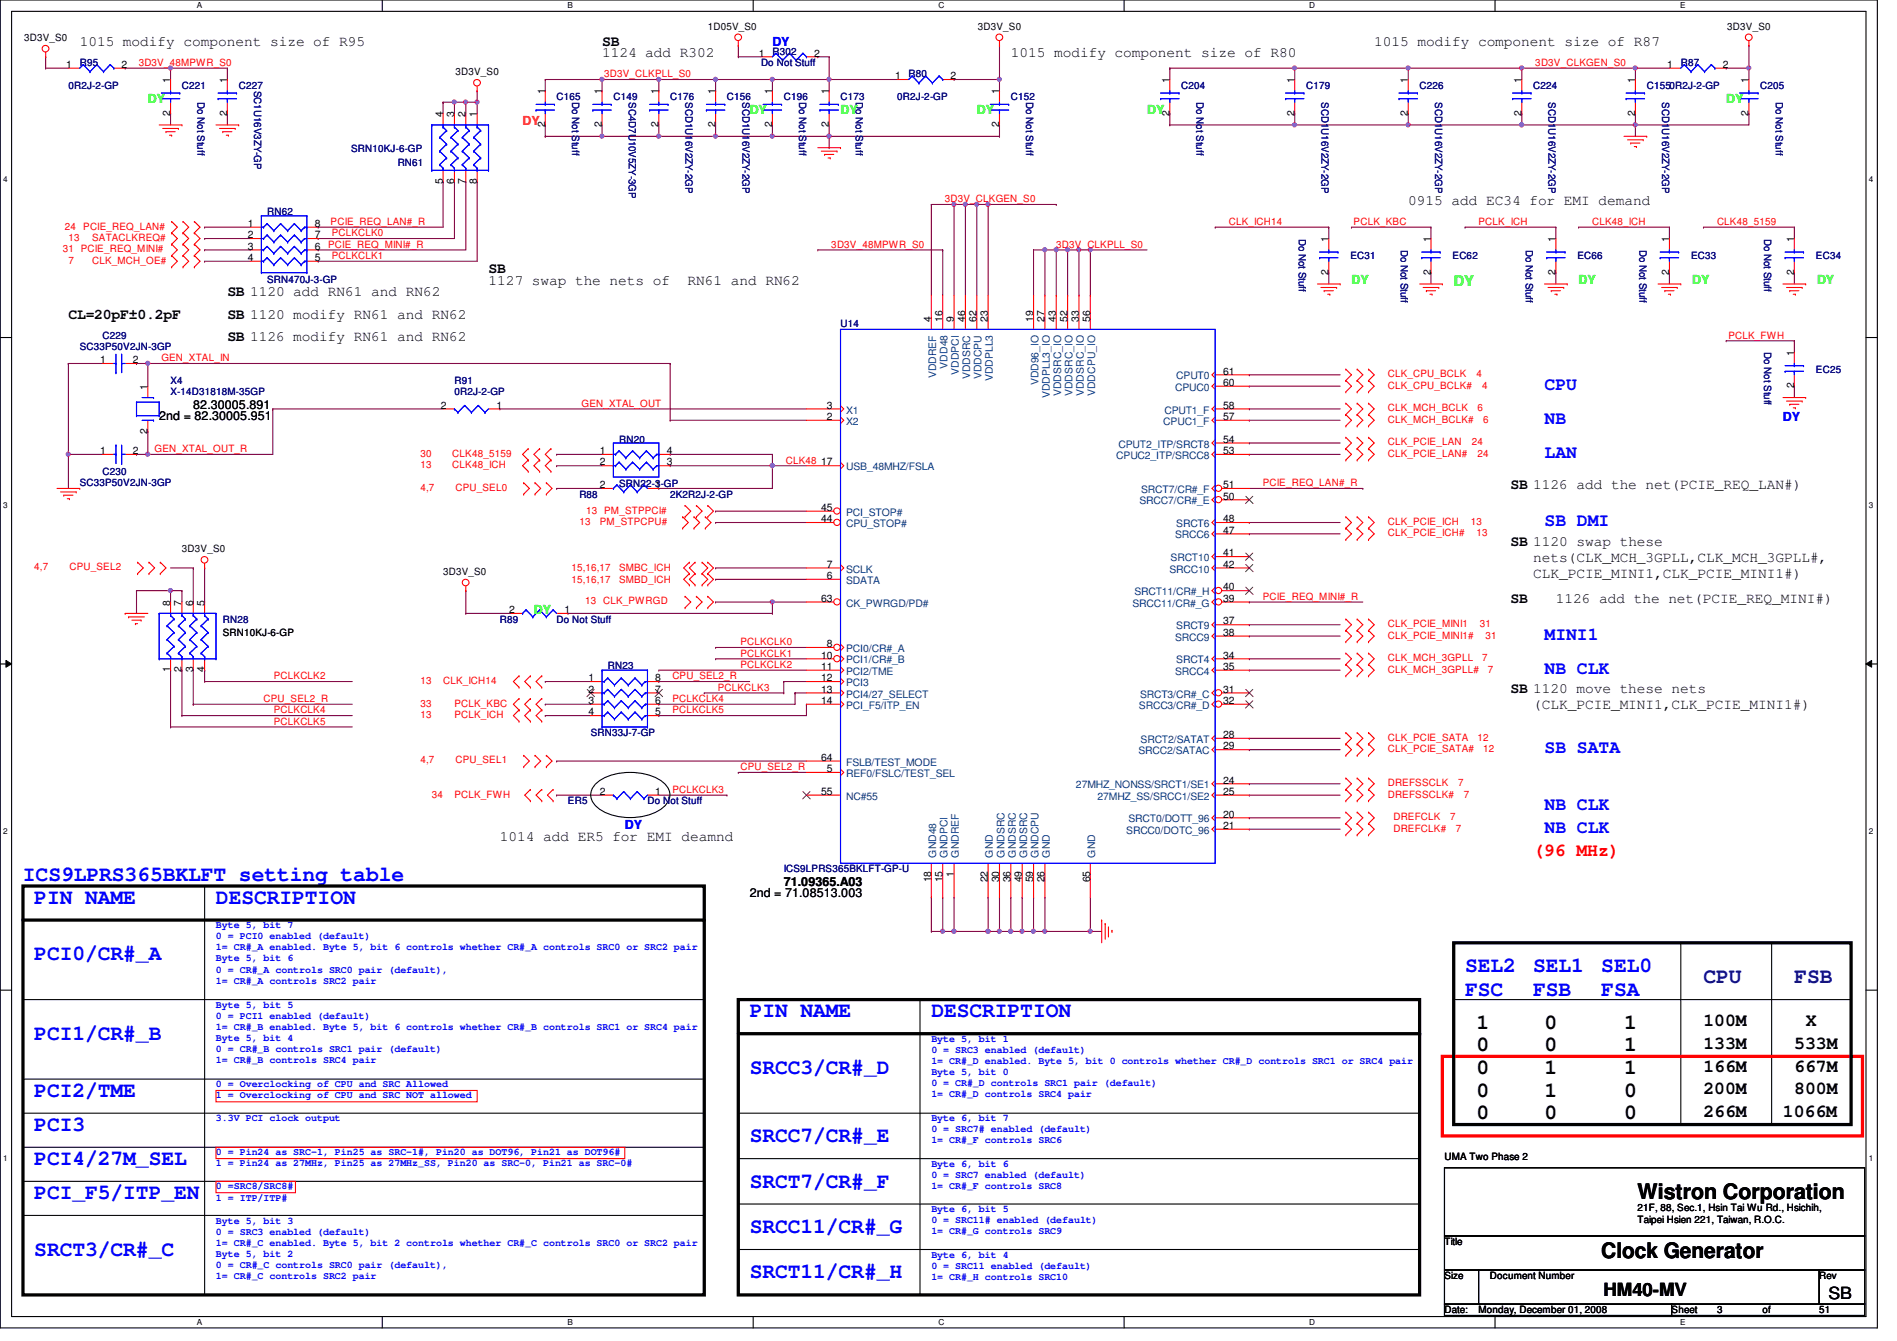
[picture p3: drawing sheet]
<svg xmlns="http://www.w3.org/2000/svg" width="297mm" height="210mm" viewBox="0 0 297 210" stroke-linecap="round" stroke-linejoin="round" font-family="sans-serif">
<defs><g id="words">
<g font-size="3.3" fill="#00f">
<text x="3.6" y="137.9">ICS9LPRS365BKLFT setting table</text>
<text x="5.4" y="141.4">PIN NAME</text>
<text x="33.8" y="141.4">DESCRIPTION</text>
<text x="5.4" y="150.3">PCI0/CR#_A</text>
<text x="229.4" y="152.1">SEL2</text>
<text x="229.4" y="155.9">FSC</text>
<text x="240.1" y="152.1">SEL1</text>
<text x="240.1" y="155.9">FSB</text>
<text x="250.7" y="152.1">SEL0</text>
<text x="250.7" y="155.9">FSA</text>
<text x="117.4" y="159.2">PIN NAME</text>
<text x="145.8" y="159.2">DESCRIPTION</text>
<text x="5.4" y="162.8">PCI1/CR#_B</text>
<text x="5.4" y="171.7">PCI2/TME</text>
<text x="117.4" y="168.1">SRCC3/CR#_D</text>
<text x="5.4" y="177">PCI3</text>
<text x="117.4" y="178.8">SRCC7/CR#_E</text>
<text x="5.4" y="182.3">PCI4/27M_SEL</text>
<text x="117.4" y="185.9">SRCT7/CR#_F</text>
<text x="5.4" y="187.7">PCI_F5/ITP_EN</text>
<text x="5.4" y="196.6">SRCT3/CR#_C</text>
<text x="117.4" y="193">SRCC11/CR#_G</text>
<text x="117.4" y="200.1">SRCT11/CR#_H</text>
</g>
<g font-size="3.3" fill="#0000a0">
<text x="266.7" y="153.9">CPU</text>
<text x="281" y="153.9">FSB</text>
</g>
<g font-size="3.3">
<text x="231.2" y="161">1</text>
<text x="241.8" y="161">0</text>
<text x="254.3" y="161">1</text>
<text x="231.2" y="164.5">0</text>
<text x="241.8" y="164.5">0</text>
<text x="254.3" y="164.5">1</text>
<text x="231.2" y="168.1">0</text>
<text x="231.2" y="171.7">0</text>
<text x="241.8" y="168.1">1</text>
<text x="241.8" y="171.7">1</text>
<text x="254.3" y="168.1">1</text>
<text x="254.3" y="171.7">0</text>
<text x="231.2" y="175.2">0</text>
<text x="241.8" y="175.2">0</text>
<text x="254.3" y="175.2">0</text>
<text x="256.4" y="187.7">Wistron Corporation</text>
<text x="250.7" y="196.9">Clock Generator</text>
</g>
<g font-size="2.8" fill="#00f">
<text x="241.8" y="61">CPU</text>
<text x="241.8" y="66.4">NB</text>
<text x="241.8" y="71.7">LAN</text>
<text x="241.8" y="82.4">SB DMI</text>
<text x="241.8" y="100.2">MINI1</text>
<text x="241.8" y="105.5">NB CLK</text>
<text x="241.8" y="117.9">SB SATA</text>
<text x="241.8" y="126.8">NB CLK</text>
<text x="241.8" y="130.4">NB CLK</text>
</g>
<text font-size="2.8" fill="#f00" x="240.1" y="133.9">(96 MHz)</text>
<g font-size="2.8">
<text x="266.7" y="160.6">100M</text>
<text x="282.7" y="160.6">X</text>
<text x="266.7" y="164.2">133M</text>
<text x="266.7" y="167.7">166M</text>
<text x="281" y="167.7">667M</text>
<text x="281" y="164.2">533M</text>
<text x="266.7" y="171.3">200M</text>
<text x="281" y="171.3">800M</text>
<text x="266.7" y="174.8">266M</text>
<text x="279.2" y="174.8">1066M</text>
<text x="251.1" y="202.8">HM40-MV</text>
</g>
<text font-size="2.6" x="286.3" y="203.3">SB</text>
<g font-size="2.3">
<text x="12.5" y="7.2">1015 modify component size of R95</text>
<text x="94.3" y="7.2">SB</text>
<text x="94.3" y="9">1124 add R302</text>
<text x="158.3" y="9">1015 modify component size of R80</text>
<text x="215.2" y="7.2">1015 modify component size of R87</text>
<text x="220.5" y="32.1">0915 add EC34 for EMI demand</text>
<text x="35.6" y="46.3">SB 1120 add RN61 and RN62</text>
<text x="76.5" y="44.5">1127 swap the nets of</text>
<text x="76.5" y="42.8">SB</text>
<text x="107.7" y="44.5">RN61 and RN62</text>
<text x="10.7" y="49.9">CL=20pF±0.2pF</text>
<text x="35.6" y="49.9">SB 1120 modify RN61 and RN62</text>
<text x="35.6" y="53.4">SB 1126 modify RN61 and RN62</text>
<text x="236.5" y="76.5">SB 1126 add the net(PCIE_REQ_LAN#)</text>
<text x="236.5" y="85.4">SB 1120 swap these</text>
<text x="240.1" y="87.9">nets(CLK_MCH_3GPLL,CLK_MCH_3GPLL#,</text>
<text x="236.5" y="94.3">SB</text>
<text x="240.1" y="90.4">CLK_PCIE_MINI1,CLK_PCIE_MINI1#)</text>
<text x="243.6" y="94.3">1126 add the net(PCIE_REQ_MINI#)</text>
<text x="236.5" y="108.5">SB 1120 move these nets</text>
<text x="240.1" y="111">(CLK_PCIE_MINI1,CLK_PCIE_MINI1#)</text>
<text x="78.3" y="131.7">1014 add ER5 for EMI deamnd</text>
</g>
<text font-size="2.3" fill="#0f0" x="227.6" y="44.8">DY</text>
<g font-size="1.9" fill="#00f">
<text x="120.9" y="7.2">DY</text>
<text x="279.2" y="65.8">DY</text>
<text x="97.8" y="129.8">DY</text>
</g>
<g font-size="1.9" fill="#0f0">
<text x="23.2" y="16">DY</text>
<text x="117.4" y="17.8">DY</text>
<text x="131.6" y="17.8">DY</text>
<text x="152.9" y="17.8">DY</text>
<text x="179.6" y="17.8">DY</text>
<text x="270.3" y="16">DY</text>
<text x="211.6" y="44.5">DY</text>
<text x="247.2" y="44.5">DY</text>
<text x="265" y="44.5">DY</text>
<text x="284.5" y="44.5">DY</text>
<text x="83.6" y="96.1">DY</text>
</g>
<text font-size="1.9" fill="#ff8000" x="81.8" y="19.6">DY</text>
<g font-size="1.9">
<text x="24.9" y="65.8">2nd = 82.30005.951</text>
<text x="30.3" y="64">82.30005.891</text>
<text x="117.4" y="140.5">2nd = 71.08513.003</text>
<text x="122.7" y="138.7">71.09365.A03</text>
</g>
<g font-size="1.6">
<text x="110.8" y="4.7">1D05V_S0</text>
<text x="153.1" y="4.7">3D3V_S0</text>
<text x="270.5" y="4.7">3D3V_S0</text>
<text x="3.8" y="6.4">3D3V_S0</text>
<text x="10.4" y="10.6">1</text>
<text x="19" y="10.6">2</text>
<text x="71.3" y="11.8">3D3V_S0</text>
<text x="118.8" y="8.8">1</text>
<text x="127.5" y="8.8">2</text>
<text x="261.1" y="10.6">1</text>
<text x="269.7" y="10.6">2</text>
<text x="26.7" y="13" transform="rotate(-90 26.7 13)">1</text>
<text x="35.6" y="13" transform="rotate(-90 35.6 13)">1</text>
<text x="85.3" y="14.8" transform="rotate(-90 85.3 14.8)">1</text>
<text x="94.2" y="14.8" transform="rotate(-90 94.2 14.8)">1</text>
<text x="103.1" y="14.8" transform="rotate(-90 103.1 14.8)">1</text>
<text x="112" y="14.8" transform="rotate(-90 112 14.8)">1</text>
<text x="120.9" y="14.8" transform="rotate(-90 120.9 14.8)">1</text>
<text x="129.8" y="14.8" transform="rotate(-90 129.8 14.8)">1</text>
<text x="140.2" y="12.4">1</text>
<text x="148.8" y="12.4">2</text>
<text x="156.5" y="14.8" transform="rotate(-90 156.5 14.8)">1</text>
<text x="183.1" y="13" transform="rotate(-90 183.1 13)">1</text>
<text x="202.7" y="13" transform="rotate(-90 202.7 13)">1</text>
<text x="220.5" y="13" transform="rotate(-90 220.5 13)">1</text>
<text x="238.2" y="13" transform="rotate(-90 238.2 13)">1</text>
<text x="256" y="13" transform="rotate(-90 256 13)">1</text>
<text x="273.8" y="13" transform="rotate(-90 273.8 13)">1</text>
<text x="26.7" y="18.1" transform="rotate(-90 26.7 18.1)">2</text>
<text x="35.6" y="18.1" transform="rotate(-90 35.6 18.1)">2</text>
<text x="69.3" y="18.3" transform="rotate(-90 69.3 18.3)">4</text>
<text x="71.1" y="18.3" transform="rotate(-90 71.1 18.3)">3</text>
<text x="72.9" y="18.3" transform="rotate(-90 72.9 18.3)">2</text>
<text x="74.7" y="18.3" transform="rotate(-90 74.7 18.3)">1</text>
<text x="85.3" y="19.9" transform="rotate(-90 85.3 19.9)">2</text>
<text x="94.2" y="19.9" transform="rotate(-90 94.2 19.9)">2</text>
<text x="103.1" y="19.9" transform="rotate(-90 103.1 19.9)">2</text>
<text x="112" y="19.9" transform="rotate(-90 112 19.9)">2</text>
<text x="120.9" y="19.9" transform="rotate(-90 120.9 19.9)">2</text>
<text x="129.8" y="19.9" transform="rotate(-90 129.8 19.9)">2</text>
<text x="156.5" y="19.9" transform="rotate(-90 156.5 19.9)">2</text>
<text x="183.1" y="18.1" transform="rotate(-90 183.1 18.1)">2</text>
<text x="202.7" y="18.1" transform="rotate(-90 202.7 18.1)">2</text>
<text x="220.5" y="18.1" transform="rotate(-90 220.5 18.1)">2</text>
<text x="238.2" y="18.1" transform="rotate(-90 238.2 18.1)">2</text>
<text x="256" y="18.1" transform="rotate(-90 256 18.1)">2</text>
<text x="273.8" y="18.1" transform="rotate(-90 273.8 18.1)">2</text>
<text x="69.3" y="28.8" transform="rotate(-90 69.3 28.8)">5</text>
<text x="71.1" y="28.8" transform="rotate(-90 71.1 28.8)">6</text>
<text x="72.9" y="28.8" transform="rotate(-90 72.9 28.8)">7</text>
<text x="74.7" y="28.8" transform="rotate(-90 74.7 28.8)">8</text>
<text x="38.8" y="35.5">1</text>
<text x="49.3" y="35.5">8</text>
<text x="38.8" y="37.3">2</text>
<text x="38.8" y="39.1">3</text>
<text x="38.8" y="40.9">4</text>
<text x="49.3" y="40.9">5</text>
<text x="49.3" y="39.1">6</text>
<text x="49.3" y="37.3">7</text>
<text x="208" y="37.9" transform="rotate(-90 208 37.9)">1</text>
<text x="224" y="37.9" transform="rotate(-90 224 37.9)">1</text>
<text x="243.6" y="37.9" transform="rotate(-90 243.6 37.9)">1</text>
<text x="261.4" y="37.9" transform="rotate(-90 261.4 37.9)">1</text>
<text x="280.9" y="37.9" transform="rotate(-90 280.9 37.9)">1</text>
<text x="208" y="43" transform="rotate(-90 208 43)">2</text>
<text x="224" y="43" transform="rotate(-90 224 43)">2</text>
<text x="243.6" y="43" transform="rotate(-90 243.6 43)">2</text>
<text x="261.4" y="43" transform="rotate(-90 261.4 43)">2</text>
<text x="280.9" y="43" transform="rotate(-90 280.9 43)">2</text>
<text x="145.8" y="50.3" transform="rotate(-90 145.8 50.3)">4</text>
<text x="147.6" y="50.3" transform="rotate(-90 147.6 50.3)">16</text>
<text x="149.3" y="50.3" transform="rotate(-90 149.3 50.3)">9</text>
<text x="151.1" y="50.3" transform="rotate(-90 151.1 50.3)">46</text>
<text x="152.9" y="50.3" transform="rotate(-90 152.9 50.3)">62</text>
<text x="154.7" y="50.3" transform="rotate(-90 154.7 50.3)">23</text>
<text x="161.8" y="50.3" transform="rotate(-90 161.8 50.3)">19</text>
<text x="163.6" y="50.3" transform="rotate(-90 163.6 50.3)">27</text>
<text x="165.4" y="50.3" transform="rotate(-90 165.4 50.3)">43</text>
<text x="167.1" y="50.3" transform="rotate(-90 167.1 50.3)">52</text>
<text x="168.9" y="50.3" transform="rotate(-90 168.9 50.3)">33</text>
<text x="170.7" y="50.3" transform="rotate(-90 170.7 50.3)">56</text>
<text x="15.7" y="56.9">1</text>
<text x="20.8" y="56.9">2</text>
<text x="191.5" y="58.6">61</text>
<text x="280.9" y="55.7" transform="rotate(-90 280.9 55.7)">1</text>
<text x="23.1" y="61" transform="rotate(-90 23.1 61)">1</text>
<text x="69" y="64">2</text>
<text x="77.7" y="64">1</text>
<text x="129.5" y="65.7">2</text>
<text x="129.5" y="64">3</text>
<text x="191.5" y="65.7">57</text>
<text x="191.5" y="64">58</text>
<text x="191.5" y="60.4">60</text>
<text x="280.9" y="60.8" transform="rotate(-90 280.9 60.8)">2</text>
<text x="15.7" y="71.1">1</text>
<text x="20.8" y="71.1">2</text>
<text x="23.1" y="67.9" transform="rotate(-90 23.1 67.9)">2</text>
<text x="93.9" y="71.1">1</text>
<text x="104.4" y="71.1">4</text>
<text x="191.5" y="71.1">53</text>
<text x="191.5" y="69.3">54</text>
<text x="93.9" y="76.4">2</text>
<text x="93.9" y="72.9">2</text>
<text x="102.6" y="76.4">1</text>
<text x="104.4" y="72.9">3</text>
<text x="128.6" y="72.9">17</text>
<text x="191.5" y="76.4">51</text>
<text x="128.6" y="81.7">44</text>
<text x="128.6" y="80">45</text>
<text x="191.5" y="83.5">47</text>
<text x="191.5" y="81.7">48</text>
<text x="191.5" y="78.2">50</text>
<text x="28.5" y="86.4">3D3V_S0</text>
<text x="129.5" y="88.9">7</text>
<text x="191.5" y="87.1">41</text>
<text x="191.5" y="88.9">42</text>
<text x="26.7" y="94.8" transform="rotate(-90 26.7 94.8)">8</text>
<text x="28.4" y="94.8" transform="rotate(-90 28.4 94.8)">7</text>
<text x="30.2" y="94.8" transform="rotate(-90 30.2 94.8)">6</text>
<text x="32" y="94.8" transform="rotate(-90 32 94.8)">5</text>
<text x="69.4" y="90">3D3V_S0</text>
<text x="79.7" y="96">2</text>
<text x="88.4" y="96">1</text>
<text x="128.6" y="94.2">63</text>
<text x="129.5" y="90.6">6</text>
<text x="191.5" y="94.2">39</text>
<text x="191.5" y="92.4">40</text>
<text x="34.9" y="99.6">SRN10KJ-6-GP</text>
<text x="129.5" y="101.3">8</text>
<text x="191.5" y="97.7">37</text>
<text x="191.5" y="99.5">38</text>
<text x="26.7" y="105.2" transform="rotate(-90 26.7 105.2)">1</text>
<text x="28.4" y="105.2" transform="rotate(-90 28.4 105.2)">2</text>
<text x="30.2" y="105.2" transform="rotate(-90 30.2 105.2)">3</text>
<text x="32" y="105.2" transform="rotate(-90 32 105.2)">4</text>
<text x="92.2" y="106.6">1</text>
<text x="102.6" y="106.6">8</text>
<text x="128.6" y="103.1">10</text>
<text x="128.6" y="104.9">11</text>
<text x="128.6" y="106.6">12</text>
<text x="191.5" y="103.1">34</text>
<text x="191.5" y="104.9">35</text>
<text x="92.2" y="108.4">2</text>
<text x="92.2" y="110.2">3</text>
<text x="92.2" y="112">4</text>
<text x="102.6" y="112">5</text>
<text x="102.6" y="110.2">6</text>
<text x="102.6" y="108.4">7</text>
<text x="128.6" y="108.4">13</text>
<text x="128.6" y="110.2">14</text>
<text x="191.5" y="108.4">31</text>
<text x="191.5" y="110.2">32</text>
<text x="128.6" y="119.1">64</text>
<text x="191.5" y="115.5">28</text>
<text x="191.5" y="117.3">29</text>
<text x="93.9" y="124.4">2</text>
<text x="102.6" y="124.4">1</text>
<text x="128.6" y="124.4">55</text>
<text x="129.5" y="120.9">5</text>
<text x="191.5" y="122.6">24</text>
<text x="191.5" y="124.4">25</text>
<text x="191.5" y="128">20</text>
<text x="191.5" y="129.8">21</text>
<text x="149.3" y="137.2" transform="rotate(-90 149.3 137.2)">1</text>
<text x="145.8" y="138.1" transform="rotate(-90 145.8 138.1)">18</text>
<text x="147.6" y="138.1" transform="rotate(-90 147.6 138.1)">15</text>
<text x="154.7" y="138.1" transform="rotate(-90 154.7 138.1)">22</text>
<text x="156.5" y="138.1" transform="rotate(-90 156.5 138.1)">30</text>
<text x="158.2" y="138.1" transform="rotate(-90 158.2 138.1)">36</text>
<text x="160" y="138.1" transform="rotate(-90 160 138.1)">49</text>
<text x="161.8" y="138.1" transform="rotate(-90 161.8 138.1)">59</text>
<text x="163.6" y="138.1" transform="rotate(-90 163.6 138.1)">26</text>
<text x="170.7" y="138.1" transform="rotate(-90 170.7 138.1)">65</text>
<text x="226.2" y="181.6">UMA Two Phase 2</text>
<text x="256.4" y="189.6">21F, 88, Sec.1, Hsin Tai Wu Rd., Hsichih,</text>
<text x="256.4" y="191.4">Taipei Hsien 221, Taiwan, R.O.C.</text>
<text x="226.2" y="194.9">Title</text>
<text x="226.2" y="200.2">Size</text>
<text x="233.3" y="200.2">Document Number</text>
<text x="284.9" y="200.2">Rev</text>
<text x="226.2" y="205.6">Date:</text>
<text x="231.5" y="205.6">Monday, December 01, 2008</text>
<text x="261.7" y="205.6">Sheet</text>
<text x="268.9" y="205.6">3</text>
<text x="276" y="205.6">of</text>
<text x="284.9" y="205.6">51</text>
</g>
<g font-size="1.6" fill="#000080">
<text x="12.5" y="10.3">R95</text>
<text x="119.2" y="10.3">Do Not Stuff</text>
<text x="120.9" y="8.6">R302</text>
<text x="263.2" y="10.3">R87</text>
<text x="10.7" y="13.9">0R2J-2-GP</text>
<text x="28.5" y="13.9">C221</text>
<text x="30.9" y="16" transform="rotate(90 30.9 16)">Do Not Stuff</text>
<text x="37.4" y="13.9">C227</text>
<text x="39.8" y="14.2" transform="rotate(90 39.8 14.2)">SC1U16V3ZY-GP</text>
<text x="87.2" y="15.7">C165</text>
<text x="89.6" y="16" transform="rotate(90 89.6 16)">Do Not Stuff</text>
<text x="96.1" y="15.7">C149</text>
<text x="98.5" y="16" transform="rotate(90 98.5 16)">SC4D7U10V5ZY-3GP</text>
<text x="104.9" y="15.7">C176</text>
<text x="107.4" y="16" transform="rotate(90 107.4 16)">SCD1U16V2ZY-2GP</text>
<text x="113.8" y="15.7">C156</text>
<text x="116.2" y="16" transform="rotate(90 116.2 16)">SCD1U16V2ZY-2GP</text>
<text x="122.7" y="15.7">C196</text>
<text x="125.1" y="16" transform="rotate(90 125.1 16)">Do Not Stuff</text>
<text x="131.6" y="15.7">C173</text>
<text x="134" y="16" transform="rotate(90 134 16)">Do Not Stuff</text>
<text x="140.5" y="15.7">0R2J-2-GP</text>
<text x="142.3" y="12.1">R80</text>
<text x="158.3" y="15.7">C152</text>
<text x="160.7" y="16" transform="rotate(90 160.7 16)">Do Not Stuff</text>
<text x="185" y="13.9">C204</text>
<text x="187.4" y="16" transform="rotate(90 187.4 16)">Do Not Stuff</text>
<text x="204.5" y="13.9">C179</text>
<text x="206.9" y="16" transform="rotate(90 206.9 16)">SCD1U16V2ZY-2GP</text>
<text x="222.3" y="13.9">C226</text>
<text x="224.7" y="16" transform="rotate(90 224.7 16)">SCD1U16V2ZY-2GP</text>
<text x="240.1" y="13.9">C224</text>
<text x="242.5" y="16" transform="rotate(90 242.5 16)">SCD1U16V2ZY-2GP</text>
<text x="257.8" y="13.9">C1550R2J-2-GP</text>
<text x="260.3" y="16" transform="rotate(90 260.3 16)">SCD1U16V2ZY-2GP</text>
<text x="275.6" y="13.9">C205</text>
<text x="278" y="16" transform="rotate(90 278 16)">Do Not Stuff</text>
<text x="55" y="23.8">SRN10KJ-6-GP</text>
<text x="62.3" y="26">RN61</text>
<text x="41.8" y="33.6">RN62</text>
<text x="203.4" y="37.3" transform="rotate(90 203.4 37.3)">Do Not Stuff</text>
<text x="211.5" y="40.6">EC31</text>
<text x="219.4" y="39.1" transform="rotate(90 219.4 39.1)">Do Not Stuff</text>
<text x="227.5" y="40.6">EC62</text>
<text x="238.9" y="39.1" transform="rotate(90 238.9 39.1)">Do Not Stuff</text>
<text x="247" y="40.6">EC66</text>
<text x="256.7" y="39.1" transform="rotate(90 256.7 39.1)">Do Not Stuff</text>
<text x="264.8" y="40.6">EC33</text>
<text x="276.3" y="37.3" transform="rotate(90 276.3 37.3)">Do Not Stuff</text>
<text x="284.3" y="40.6">EC34</text>
<text x="41.8" y="44.3">SRN470J-3-GP</text>
<text x="16" y="53">C229</text>
<text x="131.6" y="51.2">U14</text>
<text x="12.5" y="54.8">SC33P50V2JN-3GP</text>
<text x="276.3" y="55.1" transform="rotate(90 276.3 55.1)">Do Not Stuff</text>
<text x="284.3" y="58.3">EC25</text>
<text x="26.7" y="60.1">X4</text>
<text x="26.7" y="61.9">X-14D31818M-35GP</text>
<text x="71.2" y="60.1">R91</text>
<text x="71.2" y="61.9">0R2J-2-GP</text>
<text x="96.9" y="69.3">RN20</text>
<text x="12.5" y="76.1">SC33P50V2JN-3GP</text>
<text x="16" y="74.3">C230</text>
<text x="90.7" y="77.9">R88</text>
<text x="96.9" y="76.3">SRN22-3-GP</text>
<text x="104.9" y="77.9">2K2R2J-2-GP</text>
<text x="34.9" y="97.5">RN28</text>
<text x="78.3" y="97.5">R89</text>
<text x="87.2" y="97.5">Do Not Stuff</text>
<text x="95.2" y="104.7">RN23</text>
<text x="92.5" y="115.2">SRN33J-7-GP</text>
<text x="88.9" y="125.9">ER5</text>
<text x="101.4" y="125.9">Do Not Stuff</text>
<text x="122.7" y="136.6">ICS9LPRS365BKLFT-GP-U</text>
</g>
<g font-size="1.6" fill="#f00">
<text x="21.7" y="10.3">3D3V_48MPWR_S0</text>
<text x="240.4" y="10.3">3D3V_CLKGEN_S0</text>
<text x="94.6" y="12.1">3D3V_CLKPLL_S0</text>
<text x="10.2" y="35.9">24</text>
<text x="13" y="35.9">PCIE_REQ_LAN#</text>
<text x="51.8" y="35.2">PCIE_REQ_LAN#_R</text>
<text x="148" y="31.7">3D3V_CLKGEN_S0</text>
<text x="192.4" y="35.2">CLK_ICH14</text>
<text x="212" y="35.2">PCLK_KBC</text>
<text x="231.5" y="35.2">PCLK_ICH</text>
<text x="249.3" y="35.2">CLK48_ICH</text>
<text x="268.9" y="35.2">CLK48_5159</text>
<text x="9.8" y="39.5">31 PCIE_REQ_MINI#</text>
<text x="10.7" y="41.3">7</text>
<text x="10.7" y="37.7">13</text>
<text x="14.4" y="41.3">CLK_MCH_OE#</text>
<text x="14.4" y="37.7">SATACLKREQ#</text>
<text x="51.4" y="38.8">PCIE_REQ_MINI#_R</text>
<text x="51.9" y="37">PCLKCLK0</text>
<text x="51.9" y="40.6">PCLKCLK1</text>
<text x="130.2" y="38.8">3D3V_48MPWR_S0</text>
<text x="165.4" y="38.8">3D3V_CLKPLL_S0</text>
<text x="270.6" y="53">PCLK_FWH</text>
<text x="25.3" y="56.6">GEN_XTAL_IN</text>
<text x="217.3" y="59.1">CLK_CPU_BCLK</text>
<text x="231.2" y="59.1">4</text>
<text x="91.1" y="63.7">GEN_XTAL_OUT</text>
<text x="217.3" y="60.8">CLK_CPU_BCLK#</text>
<text x="217.3" y="64.4">CLK_MCH_BCLK</text>
<text x="231.3" y="64.4">6</text>
<text x="232.1" y="60.8">4</text>
<text x="24.2" y="70.8">GEN_XTAL_OUT_R</text>
<text x="65.8" y="71.5">30</text>
<text x="70.8" y="71.5">CLK48_5159</text>
<text x="217.3" y="66.2">CLK_MCH_BCLK#</text>
<text x="217.3" y="71.5">CLK_PCIE_LAN#</text>
<text x="217.3" y="69.7">CLK_PCIE_LAN</text>
<text x="230.5" y="69.7">24</text>
<text x="231.3" y="71.5">24</text>
<text x="232.2" y="66.2">6</text>
<text x="65.8" y="73.3">13</text>
<text x="65.8" y="76.8">4,7</text>
<text x="70.8" y="73.3">CLK48_ICH</text>
<text x="71.3" y="76.8">CPU_SEL0</text>
<text x="123.1" y="72.6">CLK48</text>
<text x="197.7" y="76.1">PCIE_REQ_LAN#_R</text>
<text x="90.7" y="82.2">13</text>
<text x="91.8" y="80.4">13 PM_STPPCI#</text>
<text x="93.9" y="82.2">PM_STPCPU#</text>
<text x="217.3" y="82.2">CLK_PCIE_ICH</text>
<text x="217.3" y="83.9">CLK_PCIE_ICH#</text>
<text x="230.3" y="82.2">13</text>
<text x="231.2" y="83.9">13</text>
<text x="5.4" y="89.3">4,7</text>
<text x="10.9" y="89.3">CPU_SEL2</text>
<text x="89.5" y="89.5">15,16,17</text>
<text x="96.9" y="89.5">SMBC_ICH</text>
<text x="89.5" y="91.2">15,16,17</text>
<text x="91.6" y="94.6">13 CLK_PWRGD</text>
<text x="96.9" y="91.2">SMBD_ICH</text>
<text x="197.7" y="93.9">PCIE_REQ_MINI#_R</text>
<text x="115.9" y="101">PCLKCLK0</text>
<text x="217.3" y="98.2">CLK_PCIE_MINI1</text>
<text x="217.3" y="99.9">CLK_PCIE_MINI1#</text>
<text x="231.7" y="98.2">31</text>
<text x="232.6" y="99.9">31</text>
<text x="42.9" y="106.3">PCLKCLK2</text>
<text x="65.8" y="107.1">13</text>
<text x="69.4" y="107.1">CLK_ICH14</text>
<text x="105.3" y="106.3">CPU_SEL2_R</text>
<text x="115.9" y="102.8">PCLKCLK1</text>
<text x="115.9" y="104.6">PCLKCLK2</text>
<text x="217.3" y="103.5">CLK_MCH_3GPLL</text>
<text x="217.3" y="105.3">CLK_MCH_3GPLL#</text>
<text x="232.1" y="103.5">7</text>
<text x="233" y="105.3">7</text>
<text x="41.3" y="109.9">CPU_SEL2_R</text>
<text x="42.9" y="113.5">PCLKCLK5</text>
<text x="42.9" y="111.7">PCLKCLK4</text>
<text x="65.8" y="112.4">13</text>
<text x="65.8" y="110.6">33</text>
<text x="71.2" y="112.4">PCLK_ICH</text>
<text x="71.2" y="110.6">PCLK_KBC</text>
<text x="105.3" y="111.7">PCLKCLK5</text>
<text x="105.3" y="109.9">PCLKCLK4</text>
<text x="112.4" y="108.1">PCLKCLK3</text>
<text x="65.8" y="119.5">4,7</text>
<text x="71.3" y="119.5">CPU_SEL1</text>
<text x="217.3" y="116">CLK_PCIE_SATA</text>
<text x="217.3" y="117.7">CLK_PCIE_SATA#</text>
<text x="231.3" y="116">12</text>
<text x="232.2" y="117.7">12</text>
<text x="67.6" y="124.8">34</text>
<text x="71.2" y="124.8">PCLK_FWH</text>
<text x="105.3" y="124.1">PCLKCLK3</text>
<text x="115.9" y="120.6">CPU_SEL2_R</text>
<text x="217.3" y="124.8">DREFSSCLK#</text>
<text x="217.3" y="123.1">DREFSSCLK</text>
<text x="228.3" y="123.1">7</text>
<text x="229.2" y="124.8">7</text>
<text x="218.2" y="128.4">DREFCLK</text>
<text x="218.2" y="130.2">DREFCLK#</text>
<text x="227.1" y="128.4">7</text>
<text x="228" y="130.2">7</text>
</g>
<g font-size="1.6" fill="#004080">
<text x="146.6" y="59.2" transform="rotate(-90 146.6 59.2)">VDDREF</text>
<text x="148.4" y="57.7" transform="rotate(-90 148.4 57.7)">VDD48</text>
<text x="150.2" y="58.7" transform="rotate(-90 150.2 58.7)">VDDPCI</text>
<text x="151.9" y="59.4" transform="rotate(-90 151.9 59.4)">VDDSRC</text>
<text x="153.7" y="59.4" transform="rotate(-90 153.7 59.4)">VDDCPU</text>
<text x="155.5" y="59.7" transform="rotate(-90 155.5 59.7)">VDDPLL3</text>
<text x="184.2" y="59.4">CPUT0</text>
<text x="132.5" y="64.7">X1</text>
<text x="162.6" y="60.3" transform="rotate(-90 162.6 60.3)">VDD96_IO</text>
<text x="164.4" y="62.3" transform="rotate(-90 164.4 62.3)">VDDPLL3_IO</text>
<text x="166.2" y="62" transform="rotate(-90 166.2 62)">VDDSRC_IO</text>
<text x="167.9" y="62" transform="rotate(-90 167.9 62)">VDDSRC_IO</text>
<text x="169.7" y="62" transform="rotate(-90 169.7 62)">VDDSRC_IO</text>
<text x="171.5" y="62" transform="rotate(-90 171.5 62)">VDDCPU_IO</text>
<text x="182.3" y="64.7">CPUT1_F</text>
<text x="184" y="61.2">CPUC0</text>
<text x="132.5" y="66.5">X2</text>
<text x="174.8" y="71.8">CPUC2_ITP/SRCC8</text>
<text x="175.1" y="70.1">CPUT2_ITP/SRCT8</text>
<text x="182.2" y="66.5">CPUC1_F</text>
<text x="132.5" y="73.6">USB_48MHZ/FSLA</text>
<text x="178.7" y="77.2">SRCT7/CR#_F</text>
<text x="132.5" y="82.5">CPU_STOP#</text>
<text x="132.5" y="80.7">PCI_STOP#</text>
<text x="178.4" y="79">SRCC7/CR#_E</text>
<text x="184.2" y="82.5">SRCT6</text>
<text x="132.5" y="89.6">SCLK</text>
<text x="183.1" y="89.6">SRCC10</text>
<text x="183.3" y="87.8">SRCT10</text>
<text x="184" y="84.3">SRCC6</text>
<text x="132.5" y="91.4">SDATA</text>
<text x="132.5" y="95">CK_PWRGD/PD#</text>
<text x="177.3" y="95">SRCC11/CR#_G</text>
<text x="177.6" y="93.2">SRCT11/CR#_H</text>
<text x="184" y="100.3">SRCC9</text>
<text x="184.2" y="98.5">SRCT9</text>
<text x="132.5" y="102.1">PCI0/CR#_A</text>
<text x="132.5" y="103.8">PCI1/CR#_B</text>
<text x="132.5" y="105.6">PCI2/TME</text>
<text x="132.5" y="107.4">PCI3</text>
<text x="184" y="105.6">SRCC4</text>
<text x="184.2" y="103.8">SRCT4</text>
<text x="132.5" y="109.2">PCI4/27_SELECT</text>
<text x="132.5" y="111">PCI_F5/ITP_EN</text>
<text x="178.3" y="111">SRCC3/CR#_D</text>
<text x="178.5" y="109.2">SRCT3/CR#_C</text>
<text x="132.5" y="119.8">FSLB/TEST_MODE</text>
<text x="178.3" y="118.1">SRCC2/SATAC</text>
<text x="178.6" y="116.3">SRCT2/SATAT</text>
<text x="132.5" y="121.6">REF0/FSLC/TEST_SEL</text>
<text x="132.5" y="125.2">NC#55</text>
<text x="168.5" y="123.4">27MHZ_NONSS/SRCT1/SE1</text>
<text x="171.9" y="125.2">27MHZ_SS/SRCC1/SE2</text>
<text x="176.4" y="130.5">SRCC0/DOTC_96</text>
<text x="176.7" y="128.7">SRCT0/DOTT_96</text>
<text x="146.6" y="134.2" transform="rotate(-90 146.6 134.2)">GND48</text>
<text x="148.4" y="134.2" transform="rotate(-90 148.4 134.2)">GNDPCI</text>
<text x="150.2" y="134.2" transform="rotate(-90 150.2 134.2)">GNDREF</text>
<text x="155.5" y="134.2" transform="rotate(-90 155.5 134.2)">GND</text>
<text x="157.3" y="134.2" transform="rotate(-90 157.3 134.2)">GNDSRC</text>
<text x="159" y="134.2" transform="rotate(-90 159 134.2)">GNDSRC</text>
<text x="160.8" y="134.2" transform="rotate(-90 160.8 134.2)">GNDSRC</text>
<text x="162.6" y="134.2" transform="rotate(-90 162.6 134.2)">GNDCPU</text>
<text x="164.4" y="134.2" transform="rotate(-90 164.4 134.2)">GND</text>
<text x="171.5" y="134.2" transform="rotate(-90 171.5 134.2)">GND</text>
</g>
<g font-size="1.6" fill="#00f">
<text x="33.8" y="145.3">Byte 5, bit 7</text>
<text x="33.8" y="147">0 = PCI0 enabled (default)</text>
<text x="33.8" y="148.8">1= CR#_A enabled. Byte 5, bit 6 controls whether CR#_A controls SRC0 or SRC2 pair</text>
<text x="33.8" y="150.5">Byte 5, bit 6</text>
<text x="33.8" y="152.2">0 = CR#_A controls SRC0 pair (default),</text>
<text x="33.8" y="154">1= CR#_A controls SRC2 pair</text>
<text x="33.8" y="157.7">Byte 5, bit 5</text>
<text x="33.8" y="159.5">0 = PCI1 enabled (default)</text>
<text x="33.8" y="161.2">1= CR#_B enabled. Byte 5, bit 6 controls whether CR#_B controls SRC1 or SRC4 pair</text>
<text x="33.8" y="162.9">Byte 5, bit 4</text>
<text x="33.8" y="164.7">0 = CR#_B controls SRC1 pair (default)</text>
<text x="33.8" y="166.4">1= CR#_B controls SRC4 pair</text>
<text x="145.8" y="163.1">Byte 5, bit 1</text>
<text x="145.8" y="164.8">0 = SRC3 enabled (default)</text>
<text x="145.8" y="166.5">1= CR#_D enabled. Byte 5, bit 0 controls whether CR#_D controls SRC1 or SRC4 pair</text>
<text x="33.8" y="170.2">0 = Overclocking of CPU and SRC Allowed</text>
<text x="33.8" y="171.9">1 = Overclocking of CPU and SRC NOT allowed</text>
<text x="145.8" y="168.3">Byte 5, bit 0</text>
<text x="145.8" y="170">0 = CR#_D controls SRC1 pair (default)</text>
<text x="145.8" y="171.7">1= CR#_D controls SRC4 pair</text>
<text x="33.8" y="175.5">3.3V PCI clock output</text>
<text x="145.8" y="175.5">Byte 6, bit 7</text>
<text x="145.8" y="177.2">0 = SRC7# enabled (default)</text>
<text x="145.8" y="179">1= CR#_F controls SRC6</text>
<text x="33.8" y="180.8">0 = Pin24 as SRC-1, Pin25 as SRC-1#, Pin20 as DOT96, Pin21 as DOT96#</text>
<text x="33.8" y="182.6">1 = Pin24 as 27MHz, Pin25 as 27MHz_SS, Pin20 as SRC-0, Pin21 as SRC-0#</text>
<text x="145.8" y="182.6">Byte 6, bit 6</text>
<text x="145.8" y="184.4">0 = SRC7 enabled (default)</text>
<text x="33.8" y="186.2">0 =SRC8/SRC8#</text>
<text x="33.8" y="187.9">1 = ITP/ITP#</text>
<text x="33.8" y="191.5">Byte 5, bit 3</text>
<text x="145.8" y="186.1">1= CR#_F controls SRC8</text>
<text x="145.8" y="189.7">Byte 6, bit 5</text>
<text x="145.8" y="191.5">0 = SRC11# enabled (default)</text>
<text x="33.8" y="193.3">0 = SRC3 enabled (default)</text>
<text x="33.8" y="195">1= CR#_C enabled. Byte 5, bit 2 controls whether CR#_C controls SRC0 or SRC2 pair</text>
<text x="33.8" y="196.7">Byte 5, bit 2</text>
<text x="145.8" y="196.8">Byte 6, bit 4</text>
<text x="145.8" y="193.2">1= CR#_G controls SRC9</text>
<text x="33.8" y="198.5">0 = CR#_C controls SRC0 pair (default),</text>
<text x="33.8" y="200.2">1= CR#_C controls SRC2 pair</text>
<text x="145.8" y="198.6">0 = SRC11 enabled (default)</text>
<text x="145.8" y="200.3">1= CR#_H controls SRC10</text>
</g>
<g font-size="1.3">
<text x="30.8" y="1.3">A</text>
<text x="88.9" y="1.3">B</text>
<text x="146.9" y="1.3">C</text>
<text x="205" y="1.3">D</text>
<text x="263.1" y="1.3">E</text>
<text x=".5" y="28.4">4</text>
<text x="292.6" y="28.4">4</text>
<text x=".5" y="79.5">3</text>
<text x="292.6" y="79.5">3</text>
<text x=".5" y="130.6">2</text>
<text x="292.6" y="130.6">2</text>
<text x=".5" y="181.7">1</text>
<text x="292.6" y="181.7">1</text>
<text x="30.8" y="207.4">A</text>
<text x="88.9" y="207.4">B</text>
<text x="146.9" y="207.4">C</text>
<text x="205" y="207.4">D</text>
<text x="263.1" y="207.4">E</text>
</g>
</g></defs>
<path d="M0 0h294v207.9h-294zM1.8 1.8h290.4v204.3h-290.4z" fill="none" stroke="#000" stroke-width=".17"/>
<g fill="#fff">
<path d="M30.8 .2h.8v1.4h-.8z"/>
<path d="M30.8 206.2h.8v1.4h-.8z"/>
</g>
<path d="M59.9 0v1.8M59.9 206.1v1.8" fill="none" stroke="#000" stroke-width=".17"/>
<g fill="#fff">
<path d="M88.9 .2h.8v1.4h-.8z"/>
<path d="M88.9 206.2h.8v1.4h-.8z"/>
</g>
<path d="M117.9 0v1.8M117.9 206.1v1.8" fill="none" stroke="#000" stroke-width=".17"/>
<g fill="#fff">
<path d="M146.9 .2h.9v1.4h-.9z"/>
<path d="M146.9 206.2h.9v1.4h-.9z"/>
</g>
<path d="M176 0v1.8M176 206.1v1.8" fill="none" stroke="#000" stroke-width=".17"/>
<g fill="#fff">
<path d="M205 .2h.9v1.4h-.9z"/>
<path d="M205 206.2h.9v1.4h-.9z"/>
</g>
<path d="M234.1 0v1.8M234.1 206.1v1.8" fill="none" stroke="#000" stroke-width=".17"/>
<g fill="#fff">
<path d="M263.1 .2h.8v1.4h-.8z"/>
<path d="M263.1 206.2h.8v1.4h-.8z"/>
<path d="M.5 27.3h.7v1.4h-.7z"/>
<path d="M292.6 27.3h.7v1.4h-.7z"/>
<path d="M.5 78.4h.7v1.4h-.7z"/>
<path d="M292.6 78.4h.7v1.4h-.7z"/>
</g>
<path d="M0 52.8h1.8M292.2 52.8h1.8" fill="none" stroke="#000" stroke-width=".17"/>
<g fill="#fff">
<path d="M.5 129.5h.7v1.4h-.7z"/>
<path d="M292.6 129.5h.7v1.4h-.7z"/>
</g>
<path d="M0 103.9h1.8M292.2 103.9h1.8" fill="none" stroke="#000" stroke-width=".17"/>
<path d="M.9 103.4l.9 .5-.9 .5zM292.2 103.9l.9-.5v1z" fill="#000"/>
<path d="M.9 103.4l.9 .5-.9 .5zM292.2 103.9l.9-.5v1z" fill="none" stroke="#000" stroke-width=".16"/>
<g fill="#fff">
<path d="M.5 180.5h.7v1.4h-.7z"/>
<path d="M292.6 180.5h.7v1.4h-.7z"/>
</g>
<path d="M0 155h1.8M292.2 155h1.8" fill="none" stroke="#000" stroke-width=".17"/>
<path d="M183.2 10.7h.1M183.2 17.8h.1M183.2 19.6h.1M183.2 10.7h19.5M183.2 10.7v1.7M183.2 17.8v1.8M183.2 19.6h37.3M202.7 17.8h.1M202.7 19.6h.1M202.7 17.8v1.8M256.1 10.7h.1M256.1 10.7v1.7" fill="none" stroke="#800040" stroke-width=".17"/>
<circle cx="220.5" cy="19.5" r=".32" fill="#f0f"/>
<circle cx="220.5" cy="19.5" r=".32" fill="none" stroke="#f0f" stroke-width=".17"/>
<circle cx="202.7" cy="19.5" r=".32" fill="#f0f"/>
<circle cx="202.7" cy="19.5" r=".32" fill="none" stroke="#f0f" stroke-width=".17"/>
<path d="M220.5 17.8h.1M220.5 19.6h.1M220.5 17.8v1.8M220.5 19.6h17.8" fill="none" stroke="#800040" stroke-width=".17"/>
<circle cx="238.3" cy="19.5" r=".32" fill="#f0f"/>
<circle cx="238.3" cy="19.5" r=".32" fill="none" stroke="#f0f" stroke-width=".17"/>
<path d="M238.3 17.8h.1M238.3 10.7h.1M238.3 17.8v1.8M238.3 10.7h17.8" fill="none" stroke="#800040" stroke-width=".17"/>
<circle cx="256" cy="10.6" r=".32" fill="#f0f"/>
<circle cx="256" cy="10.6" r=".32" fill="none" stroke="#f0f" stroke-width=".17"/>
<circle cx="238.3" cy="10.6" r=".32" fill="#f0f"/>
<circle cx="238.3" cy="10.6" r=".32" fill="none" stroke="#f0f" stroke-width=".17"/>
<path d="M202.7 10.7h.1M202.7 10.7h35.6M220.5 10.7h.1M220.5 10.7v1.7M238.3 10.7h.1M238.3 10.7v1.7" fill="none" stroke="#800040" stroke-width=".17"/>
<circle cx="220.5" cy="10.6" r=".32" fill="#f0f"/>
<circle cx="220.5" cy="10.6" r=".32" fill="none" stroke="#f0f" stroke-width=".17"/>
<circle cx="202.7" cy="10.6" r=".32" fill="#f0f"/>
<circle cx="202.7" cy="10.6" r=".32" fill="none" stroke="#f0f" stroke-width=".17"/>
<path d="M26.7 10.7h.1M26.7 10.7h8.9M202.7 10.7h.1M202.7 10.7v1.7M256.1 10.7h.1M256.1 10.7h5.3" fill="none" stroke="#800040" stroke-width=".17"/>
<circle cx="26.7" cy="10.6" r=".32" fill="#f0f"/>
<circle cx="26.7" cy="10.6" r=".32" fill="none" stroke="#f0f" stroke-width=".17"/>
<path d="M35.6 10.7h.1M35.6 17.8h.1M35.6 10.7v1.7M35.6 17.8v1.8M129.8 23.1h.1M129.8 21.3h.1M129.8 21.3v1.8M129.8 21.3h26.7" fill="none" stroke="#800040" stroke-width=".17"/>
<circle cx="129.8" cy="21.3" r=".32" fill="#f0f"/>
<circle cx="129.8" cy="21.3" r=".32" fill="none" stroke="#f0f" stroke-width=".17"/>
<g fill="none" stroke="#800040" stroke-width=".17">
<path d="M19.6 10.7h.1M19.6 10.7h7.1M26.7 17.8h.1M26.7 10.7h.1M26.7 10.7v1.7M26.7 17.8v1.8M94.3 14.2h.1M94.3 12.4h.1M94.3 12.4v1.8M94.3 12.4h8.9M129.8 14.2h.1M129.8 12.4v1.8"/>
<path d="M156.5 19.6v1.7M156.5 21.3h.1"/>
</g>
<circle cx="94.2" cy="12.4" r=".32" fill="#f0f"/>
<circle cx="94.2" cy="12.4" r=".32" fill="none" stroke="#f0f" stroke-width=".17"/>
<path d="M94.3 19.6v1.7M94.3 21.3h.1M94.3 21.3h8.9" fill="none" stroke="#800040" stroke-width=".17"/>
<circle cx="94.2" cy="21.3" r=".32" fill="#f0f"/>
<circle cx="94.2" cy="21.3" r=".32" fill="none" stroke="#f0f" stroke-width=".17"/>
<path d="M112.1 14.2h.1M112.1 12.4h.1M112.1 12.4h8.8v1.8M112.1 12.4v1.8M120.9 14.2h.1" fill="none" stroke="#800040" stroke-width=".17"/>
<circle cx="112" cy="12.4" r=".32" fill="#f0f"/>
<circle cx="112" cy="12.4" r=".32" fill="none" stroke="#f0f" stroke-width=".17"/>
<path d="M103.2 14.2h.1M103.2 12.4h.1M103.2 12.4v1.8M103.2 12.4h8.9" fill="none" stroke="#800040" stroke-width=".17"/>
<circle cx="103.1" cy="12.4" r=".32" fill="#f0f"/>
<circle cx="103.1" cy="12.4" r=".32" fill="none" stroke="#f0f" stroke-width=".17"/>
<path d="M103.2 19.6v1.7M103.2 21.3h.1M103.2 21.3h8.9" fill="none" stroke="#800040" stroke-width=".17"/>
<circle cx="103.1" cy="21.3" r=".32" fill="#f0f"/>
<circle cx="103.1" cy="21.3" r=".32" fill="none" stroke="#f0f" stroke-width=".17"/>
<path d="M112.1 21.3h.1M112.1 21.3h8.8" fill="none" stroke="#800040" stroke-width=".17"/>
<circle cx="112" cy="21.3" r=".32" fill="#f0f"/>
<circle cx="112" cy="21.3" r=".32" fill="none" stroke="#f0f" stroke-width=".17"/>
<path d="M120.9 12.4h.1M120.9 12.4h8.9M156.5 14.2h.1M156.5 12.4v1.8" fill="none" stroke="#800040" stroke-width=".17"/>
<circle cx="129.8" cy="12.4" r=".32" fill="#f0f"/>
<circle cx="129.8" cy="12.4" r=".32" fill="none" stroke="#f0f" stroke-width=".17"/>
<circle cx="120.9" cy="12.4" r=".32" fill="#f0f"/>
<circle cx="120.9" cy="12.4" r=".32" fill="none" stroke="#f0f" stroke-width=".17"/>
<path d="M120.9 21.3h.1M120.9 21.3h8.9" fill="none" stroke="#800040" stroke-width=".17"/>
<circle cx="129.8" cy="21.3" r=".32" fill="#f0f"/>
<circle cx="129.8" cy="21.3" r=".32" fill="none" stroke="#f0f" stroke-width=".17"/>
<circle cx="120.9" cy="21.3" r=".32" fill="#f0f"/>
<circle cx="120.9" cy="21.3" r=".32" fill="none" stroke="#f0f" stroke-width=".17"/>
<path d="M7.2 8.9h.1M7.2 10.7h.1M7.2 8.9v1.8M7.2 10.7h3.5M129.8 12.4h.1M129.8 12.4h10.7M270.3 10.7h.1M270.3 10.7h3.6" fill="none" stroke="#800040" stroke-width=".17"/>
<circle cx="273.8" cy="10.6" r=".32" fill="#f0f"/>
<circle cx="273.8" cy="10.6" r=".32" fill="none" stroke="#f0f" stroke-width=".17"/>
<path d="M256.1 19.6h.1M256.1 19.6h17.8M273.9 10.7h.1M273.9 10.7v1.7" fill="none" stroke="#800040" stroke-width=".17"/>
<circle cx="256" cy="19.5" r=".32" fill="#f0f"/>
<circle cx="256" cy="19.5" r=".32" fill="none" stroke="#f0f" stroke-width=".17"/>
<path d="M238.3 19.6h.1M238.3 19.6h17.8M256.1 19.6h.1M256.1 19.6v1.7M273.9 17.8h.1M273.9 17.8v1.8" fill="none" stroke="#800040" stroke-width=".17"/>
<circle cx="238.3" cy="19.5" r=".32" fill="#f0f"/>
<circle cx="238.3" cy="19.5" r=".32" fill="none" stroke="#f0f" stroke-width=".17"/>
<g fill="none" stroke="#800040" stroke-width=".17">
<path d="M85.4 14.2h.1M85.4 12.4h.1M85.4 12.4v1.8M85.4 19.6v1.7M85.4 12.4h8.9M256.1 17.8h.1M256.1 17.8v1.8M273.9 7.1h.1M273.9 7.1v3.6M85.4 21.3h.1M85.4 21.3h8.9M170.7 39.1h.1"/>
<path d="M170.7 39.1h8.9M23.2 56.9h.1M23.2 56.9v3.6M195.6 58.7h.1M195.6 58.7h14.2M87.2 76.5h.1M87.2 72.9h.1M87.2 76.5h7.1M87.2 72.9h7.1M103.2 76.5h.1M120.9 72.9h.1M120.9 72.9v3.6h-17.7"/>
<path d="M195.6 60.5h.1M195.6 64h.1M195.6 65.8h.1M195.6 60.5h14.2M195.6 64h14.2M195.6 65.8h14.2M21.4 92.5h.1M21.4 92.5v3.5M72.9 92.5h.1M72.9 96h.1M72.9 92.5v3.5M72.9 96h7.1"/>
<path d="M112.1 81.8h.1M112.1 81.8h14.2M120.9 94.2h.1M120.9 94.2h5.4M195.6 83.6h.1M195.6 81.8h.1M195.6 81.8h14.2M195.6 83.6h14.2M26.7 113.8h.1M26.7 113.8h28.5M28.5 112h.1M28.5 112h26.7"/>
<path d="M32 106.7h.1M32 106.7h23.2M103.2 112h.1M103.2 110.2h.1M103.2 112h23.1M103.2 110.2h21.3M112.1 103.1h.1M112.1 103.1h14.2M195.6 117.3h.1M195.6 115.6h.1M195.6 117.3h14.2M195.6 115.6h14.2"/>
<path d="M115.6 120.9h.1M115.6 120.9h10.7M195.6 128h.1M195.6 129.8h.1M195.6 128h14.2M195.6 129.8h14.2"/>
</g>
<circle cx="120.9" cy="94.2" r=".32" fill="#f0f"/>
<circle cx="120.9" cy="94.2" r=".32" fill="none" stroke="#f0f" stroke-width=".17"/>
<path d="M23.2 71.1h.1M23.2 71.1h19.5" fill="none" stroke="#800040" stroke-width=".17"/>
<circle cx="23.1" cy="71.1" r=".32" fill="#f0f"/>
<circle cx="23.1" cy="71.1" r=".32" fill="none" stroke="#f0f" stroke-width=".17"/>
<path d="M120.9 72.9h.1M120.9 72.9h5.4" fill="none" stroke="#800040" stroke-width=".17"/>
<circle cx="120.9" cy="72.9" r=".32" fill="#f0f"/>
<circle cx="120.9" cy="72.9" r=".32" fill="none" stroke="#f0f" stroke-width=".17"/>
<g fill="none" stroke="#800040" stroke-width=".17">
<path d="M10.7 71.1h.1M10.7 71.1h5.3M10.7 71.1v5.4M42.7 64h.1M42.7 64h26.7M42.7 64v7.1M78.3 64h.1M78.3 64h48M195.6 69.3h.1M195.6 71.1h.1M195.6 69.3h14.2M195.6 71.1h14.2"/>
<path d="M88.9 96h.1M88.9 96h32M112.1 80h.1M112.1 80h14.2M112.1 101.3h.1M112.1 101.3h14.2"/>
</g>
<circle cx="10.7" cy="71.1" r=".32" fill="#f0f"/>
<circle cx="10.7" cy="71.1" r=".32" fill="none" stroke="#f0f" stroke-width=".17"/>
<g fill="none" stroke="#800040" stroke-width=".17">
<path d="M128.1 39.1h.1M128.1 39.1h19.5M10.7 56.9h.1M10.7 56.9h5.3M10.7 56.9v14.2M21.4 56.9h.1M21.4 56.9h1.8M103.2 104.9h.1M103.2 104.9h23.1M195.6 124.5h.1M195.6 122.7h.1M195.6 124.5h14.2"/>
<path d="M195.6 122.7h14.2M156.5 145.8h.1M156.5 145.8h1.8"/>
</g>
<circle cx="158.3" cy="145.8" r=".32" fill="#f0f"/>
<circle cx="158.3" cy="145.8" r=".32" fill="none" stroke="#f0f" stroke-width=".17"/>
<path d="M147.6 145.8h.1M147.6 145.8h1.8" fill="none" stroke="#800040" stroke-width=".17"/>
<circle cx="149.4" cy="145.8" r=".32" fill="#f0f"/>
<circle cx="149.4" cy="145.8" r=".32" fill="none" stroke="#f0f" stroke-width=".17"/>
<circle cx="147.6" cy="145.8" r=".32" fill="#f0f"/>
<circle cx="147.6" cy="145.8" r=".32" fill="none" stroke="#f0f" stroke-width=".17"/>
<path d="M163.6 140.5h.1M163.6 140.5v5.3" fill="none" stroke="#800040" stroke-width=".17"/>
<circle cx="163.6" cy="145.8" r=".32" fill="#f0f"/>
<circle cx="163.6" cy="145.8" r=".32" fill="none" stroke="#f0f" stroke-width=".17"/>
<path d="M149.4 145.8h.1M149.4 145.8h5.3M170.7 145.8h.1M170.7 145.8h1.8" fill="none" stroke="#800040" stroke-width=".17"/>
<circle cx="154.7" cy="145.8" r=".32" fill="#f0f"/>
<circle cx="154.7" cy="145.8" r=".32" fill="none" stroke="#f0f" stroke-width=".17"/>
<circle cx="149.4" cy="145.8" r=".32" fill="#f0f"/>
<circle cx="149.4" cy="145.8" r=".32" fill="none" stroke="#f0f" stroke-width=".17"/>
<g fill="none" stroke="#800040" stroke-width=".17">
<path d="M145.8 140.5h.1M145.8 145.8h.1M145.8 140.5v5.3M147.6 140.5h.1M147.6 140.5v5.3h-1.8M149.4 140.5h.1M149.4 140.5v5.3M154.7 140.5h.1M154.7 140.5v5.3M158.3 140.5h.1M158.3 140.5v5.3M160.1 145.8h.1"/>
<path d="M160.1 145.8h3.5M161.8 140.5h.1M161.8 145.8h.1M161.8 140.5v5.3"/>
</g>
<circle cx="161.8" cy="145.8" r=".32" fill="#f0f"/>
<circle cx="161.8" cy="145.8" r=".32" fill="none" stroke="#f0f" stroke-width=".17"/>
<path d="M170.7 145.8h.1M170.7 140.5v5.3" fill="none" stroke="#800040" stroke-width=".17"/>
<circle cx="170.7" cy="145.8" r=".32" fill="#f0f"/>
<circle cx="170.7" cy="145.8" r=".32" fill="none" stroke="#f0f" stroke-width=".17"/>
<path d="M160.1 140.5h.1M160.1 140.5v5.3M163.6 145.8h.1M163.6 145.8h7.1" fill="none" stroke="#800040" stroke-width=".17"/>
<circle cx="160" cy="145.8" r=".32" fill="#f0f"/>
<circle cx="160" cy="145.8" r=".32" fill="none" stroke="#f0f" stroke-width=".17"/>
<path d="M158.3 145.8h.1M158.3 145.8h1.8" fill="none" stroke="#800040" stroke-width=".17"/>
<circle cx="158.3" cy="145.8" r=".32" fill="#f0f"/>
<circle cx="158.3" cy="145.8" r=".32" fill="none" stroke="#f0f" stroke-width=".17"/>
<path d="M156.5 140.5h.1M156.5 140.5v5.3" fill="none" stroke="#800040" stroke-width=".17"/>
<circle cx="156.5" cy="145.8" r=".32" fill="#f0f"/>
<circle cx="156.5" cy="145.8" r=".32" fill="none" stroke="#f0f" stroke-width=".17"/>
<path d="M154.7 145.8h.1M154.7 145.8h1.8" fill="none" stroke="#800040" stroke-width=".17"/>
<circle cx="154.7" cy="145.8" r=".32" fill="#f0f"/>
<circle cx="154.7" cy="145.8" r=".32" fill="none" stroke="#f0f" stroke-width=".17"/>
<path d="M23.2 56.9h.1M23.2 56.9h81.7M104.9 56.9h.1M104.9 56.9v8.9M104.9 65.8h.1M104.9 65.8h21.4" fill="none" stroke="#800040" stroke-width=".17"/>
<circle cx="23.1" cy="56.9" r=".32" fill="#f0f"/>
<circle cx="23.1" cy="56.9" r=".32" fill="none" stroke="#f0f" stroke-width=".17"/>
<g fill="none" stroke="#800040" stroke-width=".17">
<path d="M145.8 32h.1M145.8 32v14.2M145.8 32h3.6M147.6 39.1h.1M147.6 39.1v7.1M149.4 32h.1M112.1 94.2h.1M112.1 90.7h.1M112.1 88.9h.1M112.1 94.2h8.8v1.8M112.1 90.7h14.2M112.1 88.9h14.2"/>
<path d="M120.9 96h.1"/>
</g>
<circle cx="149.4" cy="32" r=".32" fill="#f0f"/>
<circle cx="149.4" cy="32" r=".32" fill="none" stroke="#f0f" stroke-width=".17"/>
<path d="M149.4 32h.1M149.4 32v14.2M149.4 32h1.8M151.2 32h.1M151.2 32v14.2" fill="none" stroke="#800040" stroke-width=".17"/>
<circle cx="151.1" cy="32" r=".32" fill="#f0f"/>
<circle cx="151.1" cy="32" r=".32" fill="none" stroke="#f0f" stroke-width=".17"/>
<path d="M151.2 32h1.7M152.9 32h.1M152.9 32v14.2" fill="none" stroke="#800040" stroke-width=".17"/>
<circle cx="152.9" cy="32" r=".32" fill="#f0f"/>
<circle cx="152.9" cy="32" r=".32" fill="none" stroke="#f0f" stroke-width=".17"/>
<path d="M152.9 32h1.8M154.7 32h.1" fill="none" stroke="#800040" stroke-width=".17"/>
<circle cx="154.7" cy="32" r=".32" fill="#f0f"/>
<circle cx="154.7" cy="32" r=".32" fill="none" stroke="#f0f" stroke-width=".17"/>
<path d="M154.7 32h.1M154.7 32v14.2M154.7 32h10.7M161.8 39.1h.1M161.8 39.1v7.1M161.8 39.1h3.6v7.1M163.6 39.1h.1M163.6 39.1v7.1M165.4 32h.1M161.8 46.2h.1M163.6 46.2h.1M165.4 46.2h.1" fill="none" stroke="#800040" stroke-width=".17"/>
<circle cx="163.6" cy="39.1" r=".32" fill="#f0f"/>
<circle cx="163.6" cy="39.1" r=".32" fill="none" stroke="#f0f" stroke-width=".17"/>
<path d="M165.4 39.1h.1M165.4 39.1h1.8v7.1M167.2 46.2h.1" fill="none" stroke="#800040" stroke-width=".17"/>
<circle cx="165.4" cy="39.1" r=".32" fill="#f0f"/>
<circle cx="165.4" cy="39.1" r=".32" fill="none" stroke="#f0f" stroke-width=".17"/>
<path d="M168.9 39.1v7.1M168.9 46.2h.1" fill="none" stroke="#800040" stroke-width=".17"/>
<circle cx="168.9" cy="39.1" r=".32" fill="#f0f"/>
<circle cx="168.9" cy="39.1" r=".32" fill="none" stroke="#f0f" stroke-width=".17"/>
<path d="M167.2 39.1h.1M167.2 39.1h1.7" fill="none" stroke="#800040" stroke-width=".17"/>
<circle cx="167.1" cy="39.1" r=".32" fill="#f0f"/>
<circle cx="167.1" cy="39.1" r=".32" fill="none" stroke="#f0f" stroke-width=".17"/>
<path d="M170.7 39.1v7.1M170.7 46.2h.1" fill="none" stroke="#800040" stroke-width=".17"/>
<circle cx="170.7" cy="39.1" r=".32" fill="#f0f"/>
<circle cx="170.7" cy="39.1" r=".32" fill="none" stroke="#f0f" stroke-width=".17"/>
<g fill="none" stroke="#800040" stroke-width=".17">
<path d="M112.1 19.6v1.7M120.9 19.6v1.7M129.8 19.6v1.7M112.1 21.3h.1M120.9 21.3h.1M129.8 21.3h.1M168.9 39.1h.1M168.9 39.1h1.8M190.3 35.6h.1M190.3 35.6h17.8M208.1 35.6h.1M208.1 35.6v1.7"/>
<path d="M211.6 35.6h.1M211.6 35.6h12.5M224.1 35.6h.1M224.1 35.6v1.7M229.4 35.6h.1M229.4 35.6h14.2M243.6 35.6h.1M243.6 35.6v1.7M247.2 35.6h.1M247.2 35.6h14.2M261.4 35.6h.1M261.4 35.6v1.7"/>
<path d="M208.1 42.7h.1M208.1 42.7v1.7M224.1 42.7h.1M224.1 42.7v1.7M243.6 42.7h.1M243.6 42.7v1.7M261.4 42.7h.1M261.4 42.7v1.7M104.9 71.1h.1M104.9 72.9h.1M104.9 71.1h16M104.9 72.9h16"/>
<path d="M87.2 119.1h.1M87.2 119.1h39.1"/>
</g>
<circle cx="120.9" cy="72.9" r=".32" fill="#f0f"/>
<circle cx="120.9" cy="72.9" r=".32" fill="none" stroke="#f0f" stroke-width=".17"/>
<g fill="none" stroke="#800040" stroke-width=".17">
<path d="M87.2 71.1h.1M87.2 71.1h7.1M120.9 72.9h.1M120.9 71.1v1.8M21.4 92.5h.1M21.4 92.5h5.3M26.7 92.5h.1M26.7 92.5v1.7M28.5 92.5h.1M28.5 92.5v1.7M32 88.9h.1M32 88.9v5.3"/>
<path d="M26.7 104.9h.1M26.7 104.9v8.9M28.5 104.9h.1M28.5 104.9v7.1M32 104.9h.1M32 104.9v1.8M85.4 112h.1M85.4 110.2h.1M85.4 112h7.1M85.4 110.2h7.1M124.5 108.5h.1M124.5 108.5v1.7"/>
<path d="M124.5 108.5h1.8M126.3 110.2h.1M126.3 110.2v1.8"/>
</g>
<circle cx="26.7" cy="92.4" r=".32" fill="#f0f"/>
<circle cx="26.7" cy="92.4" r=".32" fill="none" stroke="#f0f" stroke-width=".17"/>
<g fill="none" stroke="#800040" stroke-width=".17">
<path d="M149.4 12.4h.1M149.4 12.4h7.1M266.7 35.6h.1M266.7 35.6h14.3M281 35.6h.1M281 35.6v1.7M270.3 53.3h.1M270.3 53.3h10.7M281 53.3h.1M281 42.7h.1M281 42.7v1.7M281 53.3v1.8"/>
<path d="M21.4 71.1h.1M23.2 67.6h.1M23.2 67.6v3.5h-1.8M281 60.5h.1M281 60.5v1.7M26.7 92.5h.1M26.7 92.5h1.8M26.7 88.9h3.6M30.3 88.9h.1M30.3 94.2h.1M30.3 88.9v5.3M30.3 110.2h.1"/>
<path d="M30.3 110.2h24.9M30.3 104.9v5.3M85.4 106.7h.1M85.4 106.7h7.1M103.2 106.7h.1M103.2 106.7h14.2M110.3 108.5h.1M110.3 108.5h12.4M122.7 106.7h.1M122.7 108.5h.1M122.7 106.7h3.6M122.7 106.7v1.8"/>
<path d="M87.2 124.5h.1M87.2 124.5h7.1M103.2 124.5h10.6M113.8 124.5h.1"/>
</g>
<circle cx="156.5" cy="12.4" r=".32" fill="#f0f"/>
<circle cx="156.5" cy="12.4" r=".32" fill="none" stroke="#f0f" stroke-width=".17"/>
<g fill="none" stroke="#800040" stroke-width=".17">
<path d="M72.9 16h.1M72.9 16v1.8M115.6 7.1h.1M115.6 8.9h.1M115.6 8.9h3.6M115.6 7.1v1.8M128.1 8.9h.1M128.1 8.9h1.7M129.8 8.9h.1M129.8 8.9v3.5M156.5 7.1h.1M156.5 7.1v5.3"/>
<path d="M32 37.3h.1M32 39.1h.1M32 35.6h.1M32 37.3h7.2M32 39.1h7.2M32 35.6h7.2M49.8 37.3h.1M49.8 39.1h.1M49.8 35.6h.1M49.8 39.1h23.1M49.8 35.6h19.6M71.2 28.4h.1"/>
<path d="M71.2 28.4v8.9h-21.4M74.7 28.4h.1M74.7 28.4v12.5h-24.9M32 40.9h.1M32 40.9h7.2M49.8 40.9h.1M195.6 76.5h17.8M213.4 76.5h.1M195.6 99.6h.1M195.6 97.8h.1M195.6 94.2h.1M195.6 99.6h14.2"/>
<path d="M195.6 97.8h14.2M195.6 94.2h17.8M195.6 103.1h.1M195.6 104.9h.1M195.6 103.1h14.2M195.6 104.9h14.2"/>
</g>
<circle cx="72.9" cy="16" r=".32" fill="#f0f"/>
<circle cx="72.9" cy="16" r=".32" fill="none" stroke="#f0f" stroke-width=".17"/>
<path d="M69.4 16h.1M69.4 16h3.5M71.2 16h.1M74.7 16h.1M74.7 16v1.8" fill="none" stroke="#800040" stroke-width=".17"/>
<circle cx="74.7" cy="16" r=".32" fill="#f0f"/>
<circle cx="74.7" cy="16" r=".32" fill="none" stroke="#f0f" stroke-width=".17"/>
<path d="M69.4 16h.1M69.4 16v1.8M71.2 16h.1M71.2 16v1.8" fill="none" stroke="#800040" stroke-width=".17"/>
<circle cx="71.1" cy="16" r=".32" fill="#f0f"/>
<circle cx="71.1" cy="16" r=".32" fill="none" stroke="#f0f" stroke-width=".17"/>
<path d="M72.9 16h.1M74.7 14.2h.1M74.7 14.2v1.8h-1.8M69.4 28.4h.1M69.4 28.4v7.2M72.9 28.4h.1M72.9 28.4v10.7" fill="none" stroke="#800040" stroke-width=".17"/>
<g fill="none" stroke="#f00" stroke-width=".17">
<path d="M7.2 8.9h.1M7.2 8.2v.7M24.9 19.6h3.6M28.5 19.6h.1M33.8 19.6h3.6M37.4 19.6h.1M74.7 14.2h.1M74.7 13.5v.7M115.6 7.1h.1M115.6 6.4v.7M156.5 7.1h.1M156.5 6.4v.7"/>
<path d="M273.9 7.1h.1M273.9 6.4v.7M25.5 20.1h2.4M26 20.6h.1M26 20.6h1.4M26.5 21.2h.4M26.9 21.2h.1M26.9 38.2h.1M26.9 36.4h.1M26.9 34.7h.1M26.9 36.4l.9 .9-.9 .9M26.9 38.2l.9 .9-.9 .9"/>
<path d="M26.9 34.7l.9 .9-.9 .8M27.9 20.1h.1M28.7 38.2h.1M28.7 34.7h.1M28.7 36.4h.1M28.7 38.2l.8 .9-.8 .9M28.7 36.4l.8 .9-.8 .9M28.7 34.7l.8 .9-.8 .8M30.4 38.2h.1M30.4 36.4h.1M30.4 34.7h.1M30.4 36.4l.9 .9-.9 .9"/>
<path d="M30.4 34.7l.9 .9-.9 .8M30.4 38.2l.9 .9-.9 .9M34.4 20.1h2.4M34.9 20.6h.1M34.9 20.6h1.4M35.4 21.2h.4M35.8 21.2h.1M36.8 20.1h.1M128.1 23.1h3.5M128.6 23.7h2.5M129.1 24.2h.1M129.1 24.2h1.5"/>
<path d="M129.7 24.7h.3M130 24.7h.1M131.1 23.7h.1M131.6 23.1h.1M254.3 21.3h3.5M254.8 21.9h2.5M255.4 22.4h.1M255.4 22.4h1.4M255.9 22.9h.3M256.2 22.9h.1M257.3 21.9h.1M257.8 21.3h.1"/>
<path d="M26.9 40h.1M26.9 41.8h.1M26.9 40l.9 .9-.9 .9M28.7 40h.1M28.7 41.8h.1M28.7 40l.8 .9-.8 .9M30.4 40h.1M30.4 41.8h.1M30.4 40l.9 .9-.9 .9M145.8 46.2v5.4M206.3 44.4h3.5M206.8 45h2.5"/>
<path d="M207.3 45.5h.1M207.3 45.5h1.5M207.9 46.1h.3M208.2 46.1h.1M209.3 45h.1M209.8 44.4h.1M210.7 59.6h.1M210.7 57.8h.1M210.7 59.6l.9 .9-.9 .8M210.7 57.8l.9 .9-.9 .9M212.5 57.8h.1M212.5 59.6h.1"/>
<path d="M212.5 57.8l.9 .9-.9 .9M212.5 59.6l.9 .9-.9 .8M214.3 59.6h.1M214.3 57.8h.1M214.3 59.6l.9 .9-.9 .8M214.3 57.8l.9 .9-.9 .9M222.3 44.4h3.5M222.8 45h2.5M223.3 45.5h.1M223.3 45.5h1.5M223.9 46.1h.3M224.2 46.1h.1"/>
<path d="M225.3 45h.1M225.8 44.4h.1M241.8 44.4h3.6M242.4 45h2.5M242.9 45.5h.1M242.9 45.5h1.4M243.5 46.1h.3M243.8 46.1h.1M244.9 45h.1M245.4 44.4h.1M259.6 44.4h3.6M260.2 45h2.4"/>
<path d="M260.7 45.5h.1M260.7 45.5h1.4M261.2 46.1h.4M261.6 46.1h.1M262.6 45h.1M263.2 44.4h.1M279.2 44.4h3.5M279.7 45h2.5M280.2 45.5h.1M280.2 45.5h1.5M280.8 46.1h.3M281.1 46.1h.1"/>
<path d="M282.2 45h.1M282.7 44.4h.1M8.9 76.5h3.6M9.5 77h2.4M10 77.5h.1M10 77.5h1.4M10.5 78.1h.4M10.9 78.1h.1M11.9 77h.1M12.5 76.5h.1M82 77.3h.1M82 75.6h.1"/>
<path d="M82 75.6l.9 .9-.9 .8M82.7 72h.1M82.7 73.8h.1M82.7 70.2h.1M82.7 72l-.9 .9 .9 .9M82.7 70.2l-.9 .9 .9 .9M83.8 75.6h.1M83.8 77.3h.1M83.8 75.6l.9 .9-.9 .8M84.5 73.8h.1M84.5 72h.1M84.5 70.2h.1"/>
<path d="M84.5 72l-.9 .9 .9 .9M84.5 70.2l-.9 .9 .9 .9M85.6 77.3h.1M85.6 75.6h.1M85.6 75.6l.8 .9-.8 .8M86.3 72h.1M86.3 73.8h.1M86.3 70.2h.1M86.3 70.2l-.9 .9 .9 .9M86.3 72l-.9 .9 .9 .9M107.3 79.1h.1M107.3 79.1l.9 .9-.9 .9"/>
<path d="M109 79.1h.1M109 79.1l.9 .9-.9 .9M110.8 79.1h.1M110.8 79.1l.9 .9-.9 .9M126.3 65.8h5.3M126.3 64h5.3M131.6 65.3l.5 .5-.5 .5M131.6 63.5l.5 .5-.5 .5M210.7 61.3h.1M210.7 64.9h.1M210.7 63.1h.1M210.7 66.7h.1"/>
<path d="M210.7 72h.1M210.7 70.2h.1M210.7 68.5h.1M210.7 63.1l.9 .9-.9 .9M210.7 64.9l.9 .9-.9 .9M210.7 68.5l.9 .8-.9 .9M210.7 70.2l.9 .9-.9 .9M212.5 61.3h.1M212.5 63.1h.1M212.5 64.9h.1M212.5 66.7h.1M212.5 70.2h.1"/>
<path d="M212.5 72h.1M212.5 68.5h.1M212.5 63.1l.9 .9-.9 .9M212.5 64.9l.9 .9-.9 .9M212.5 70.2l.9 .9-.9 .9M212.5 68.5l.9 .8-.9 .9M214.3 61.3h.1M214.3 64.9h.1M214.3 63.1h.1M214.3 66.7h.1M214.3 72h.1M214.3 70.2h.1"/>
<path d="M214.3 68.5h.1M214.3 63.1l.9 .9-.9 .9M214.3 68.5l.9 .8-.9 .9M214.3 64.9l.9 .9-.9 .9M214.3 70.2l.9 .9-.9 .9M279.2 62.2h3.5M279.7 62.8h2.5M280.2 63.3h.1M280.2 63.3h1.5M280.8 63.8h.3M281.1 63.8h.1M282.2 62.8h.1"/>
<path d="M282.7 62.2h.1M19.6 96h.1M19.6 96h3.6M20.1 96.6h.1M20.1 96.6h2.5M20.7 97.1h1.4M21.2 97.6h.1M21.2 97.6h.3M21.5 89.8h.1M21.5 88h.1M21.5 88l.9 .9-.9 .9M22.1 97.1h.1"/>
<path d="M23.3 88h.1M23.3 89.8h.1M23.3 88l.9 .9-.9 .9M25.1 89.8h.1M25.1 88h.1M25.1 88l.9 .9-.9 .9M32 88.9h.1M32 88.2v.7M72.9 92.5h.1M72.9 91.7v.8M106.9 82.7h.1M106.9 80.9h.1"/>
<path d="M106.9 80.9l.9 .9-.9 .9M107.3 80.9h.1M107.3 95.1h.1M107.3 93.3h.1M107.3 93.3l.9 .9-.9 .9M107.9 91.6h.1M107.9 89.8h.1M107.9 88h.1M107.9 88l-.8 .9 .8 .9M107.9 89.8l-.8 .9 .8 .9M108.7 80.9h.1M108.7 82.7h.1"/>
<path d="M108.7 80.9l.9 .9-.9 .9M108.8 91.6h.1M108.8 89.8h.1M108.8 88h.1M108.8 89.8l-.9 .9 .9 .9M108.8 88l-.9 .9 .9 .9M109 80.9h.1M109 93.3h.1M109 95.1h.1M109 93.3l.9 .9-.9 .9M109.9 89.8h.1M109.9 91.6h.1"/>
<path d="M109.9 88h.1M109.9 89.8l.9 .9-.9 .9M109.9 88l.9 .9-.9 .9M110.4 82.7h.1M110.4 80.9h.1M110.4 80.9l.9 .9-.9 .9M110.8 80.9h.1M110.8 95.1h.1M110.8 93.3h.1M110.8 91.6h.1M110.8 89.8h.1M110.8 88h.1"/>
<path d="M110.8 89.8l.9 .9-.9 .9M110.8 93.3l.9 .9-.9 .9M110.8 88l.9 .9-.9 .9M126.3 90.7h5.3M126.3 88.9h5.3M131.6 88.4l.5 .5-.5 .5M210.7 82.7h.1M210.7 80.9h.1M210.7 84.5h.1M210.7 98.7h.1M210.7 96.9h.1M210.7 82.7l.9 .9-.9 .9"/>
<path d="M210.7 80.9l.9 .9-.9 .9M210.7 98.7l.9 .9-.9 .9M210.7 96.9l.9 .9-.9 .9M212.5 80.9h.1M212.5 82.7h.1M212.5 84.5h.1M212.5 96.9h.1M212.5 98.7h.1M212.5 80.9l.9 .9-.9 .9M212.5 82.7l.9 .9-.9 .9M212.5 96.9l.9 .9-.9 .9M212.5 98.7l.9 .9-.9 .9"/>
<path d="M214.3 82.7h.1M214.3 80.9h.1M214.3 84.5h.1M214.3 98.7h.1M214.3 96.9h.1M214.3 82.7l.9 .9-.9 .9M214.3 80.9l.9 .9-.9 .9M214.3 98.7l.9 .9-.9 .9M214.3 96.9l.9 .9-.9 .9M81.3 112.9h.1M81.3 111.1h.1M81.3 109.3h.1"/>
<path d="M81.3 107.6h.1M81.3 105.8h.1M81.3 109.3l-.9 .9 .9 .9M81.3 111.1l-.9 .9 .9 .9M81.3 105.8l-.9 .9 .9 .9M82 118.2h.1M82 118.2l.9 .9-.9 .9M83.1 111.1h.1M83.1 112.9h.1M83.1 109.3h.1M83.1 105.8h.1M83.1 107.6h.1"/>
<path d="M83.1 111.1l-.9 .9 .9 .9M83.1 109.3l-.9 .9 .9 .9M83.1 105.8l-.9 .9 .9 .9M83.8 118.2h.1M83.8 118.2l.9 .9-.9 .9M84.8 112.9h.1M84.8 111.1h.1M84.8 109.3h.1M84.8 107.6h.1M84.8 105.8h.1M84.8 109.3l-.9 .9 .9 .9M84.8 111.1l-.9 .9 .9 .9"/>
<path d="M84.8 105.8l-.9 .9 .9 .9M85.6 118.2h.1M85.6 118.2l.8 .9-.8 .9M131.6 100.8l.5 .5-.5 .6M210.7 116.5h.1M210.7 114.7h.1M210.7 118.2h.1M210.7 104h.1M210.7 102.2h.1M210.7 105.8h.1M210.7 100.5h.1M210.7 116.5l.9 .8-.9 .9"/>
<path d="M210.7 114.7l.9 .9-.9 .9M210.7 104l.9 .9-.9 .9M210.7 102.2l.9 .9-.9 .9M212.5 114.7h.1M212.5 116.5h.1M212.5 118.2h.1M212.5 102.2h.1M212.5 104h.1M212.5 105.8h.1M212.5 100.5h.1M212.5 114.7l.9 .9-.9 .9M212.5 116.5l.9 .8-.9 .9"/>
<path d="M212.5 102.2l.9 .9-.9 .9M212.5 104l.9 .9-.9 .9M214.3 116.5h.1M214.3 114.7h.1M214.3 118.2h.1M214.3 104h.1M214.3 102.2h.1M214.3 105.8h.1M214.3 100.5h.1M214.3 116.5l.9 .8-.9 .9M214.3 114.7l.9 .9-.9 .9M214.3 104l.9 .9-.9 .9"/>
<path d="M214.3 102.2l.9 .9-.9 .9M82 120h.1M83.1 125.3h.1M83.1 123.6h.1M83.1 123.6l-.9 .9 .9 .8M83.8 120h.1M84.8 123.6h.1M84.8 125.3h.1M84.8 123.6l-.9 .9 .9 .8M85.6 120h.1M86.6 125.3h.1M86.6 123.6h.1"/>
<path d="M86.6 123.6l-.9 .9 .9 .8M126.3 120.9h5.3M131.6 120.4l.5 .5-.5 .5M149.4 135.1v5.4M210.7 128.9h.1M210.7 127.1h.1M210.7 130.7h.1M210.7 125.3h.1M210.7 123.6h.1M210.7 121.8h.1M210.7 128.9l.9 .9-.9 .9M210.7 127.1l.9 .9-.9 .9"/>
<path d="M210.7 123.6l.9 .9-.9 .8M210.7 121.8l.9 .9-.9 .9M212.5 127.1h.1M212.5 128.9h.1M212.5 130.7h.1M212.5 123.6h.1M212.5 125.3h.1M212.5 121.8h.1M212.5 127.1l.9 .9-.9 .9M212.5 128.9l.9 .9-.9 .9M212.5 123.6l.9 .9-.9 .8M212.5 121.8l.9 .9-.9 .9"/>
<path d="M214.3 128.9h.1M214.3 127.1h.1M214.3 130.7h.1M214.3 125.3h.1M214.3 123.6h.1M214.3 121.8h.1M214.3 128.9l.9 .9-.9 .9M214.3 123.6l.9 .9-.9 .8M214.3 127.1l.9 .9-.9 .9M214.3 121.8l.9 .9-.9 .9M172.5 144h.1M172.5 144v3.6"/>
<path d="M173.1 144.6h.1M173.1 144.6v2.4M173.6 146.5h.1M173.6 145.1v1.4M174.1 145.6h.1M174.1 145.6v.4M33.8 170.7h40.9v1.8h-40.9zM33.8 179.6h64v1.8h-64zM33.8 184.9h12.5v1.8h-12.5z"/>
<circle cx="7.1" cy="7.6" r=".52"/>
<circle cx="74.7" cy="12.9" r=".52"/>
<circle cx="115.6" cy="5.8" r=".52"/>
<circle cx="156.5" cy="5.8" r=".52"/>
<circle cx="273.8" cy="5.8" r=".52"/>
<circle cx="32" cy="87.6" r=".52"/>
<circle cx="72.9" cy="91.2" r=".52"/>
</g>
<g fill="none" stroke="#000" stroke-width=".17">
<path d="M32 138.7h.1M32 138.7v64M93.3 122.6a9 9 0 0 1 8.5-1.2 4.6 4.6 0 0 1 3 2.4 2.53 2.53 0 0 1-1.4 2.9 9.5 9.5 0 0 1-9.5 0 2.47 2.47 0 0 1-.6-4.1zM3.6 156.5h106.7M110.3 156.5h.1M144.1 156.5h.1M144.1 156.5v46.2M227.6 156.5h62.3M263.2 147.6v28.4M277.4 147.6v28.4M289.9 156.5h.1M3.6 174.2h106.7"/>
<path d="M3.6 179.6h106.7M3.6 168.9h106.7M110.3 179.6h.1M110.3 174.2h.1M110.3 168.9h.1M115.6 174.2h106.7M222.3 174.2h.1M263.2 176h.1M277.4 176h.1M3.6 190.2h106.7M3.6 184.9h106.7M110.3 190.2h.1"/>
<path d="M110.3 184.9h.1M115.6 181.4h106.7M115.6 188.5h106.7M115.6 195.6h106.7M222.3 181.4h.1M222.3 188.5h.1M222.3 195.6h.1M226.2 182.8h65.8v10.7h-65.8zM226.2 193.5h65.8v5.3h-65.8zM226.2 198.8h5.3v5.3h-5.3zM231.5 198.8h53.4v5.3h-53.4zM284.9 198.8h7.1v5.3h-7.1z"/>
<path d="M226.2 204.1h35.5v1.8h-35.5zM261.7 204.1h30.3v1.8h-30.3z"/>
</g>
<path d="M3.6 138.7h106.7v64h-106.7zM3.6 144h106.7M115.6 156.5h106.7v46.2h-106.7zM227.6 147.6h62.3v28.4h-62.3zM115.6 161.8h106.7" fill="none" stroke="#000" stroke-width=".51"/>
<g fill="#000">
<circle cx="110.3" cy="144" r=".25"/>
<circle cx="222.3" cy="161.8" r=".25"/>
</g>
<path d="M225.8 165.4h65.8v12.4h-65.8z" fill="none" stroke="#f00" stroke-width=".51"/>
<circle cx="131.1" cy="101.3" r=".5" fill="#fff"/>
<g fill="none" stroke="#f00" stroke-width=".17">
<path d="M149.4 46.2v5.4M126.3 101.3h4.3M131.6 102.6l.5 .5-.5 .5"/>
<circle cx="131.1" cy="101.3" r=".5"/>
</g>
<circle cx="131.1" cy="103.1" r=".5" fill="#fff"/>
<g fill="none" stroke="#f00" stroke-width=".17">
<path d="M147.6 46.2v5.4M154.7 46.2v5.4M161.8 46.2v5.4M163.6 46.2v5.4M126.3 72.9h5.3M131.6 72.4l.5 .5-.5 .5M126.3 103.1h4.3M126.3 104.9h5.3M126.3 106.7h5.3M126.3 108.5h5.3M126.3 110.2h5.3M131.6 104.4l.5 .5-.5 .5"/>
<path d="M131.6 106.2l.5 .5-.5 .5M131.6 107.9l.5 .6-.5 .5M131.6 109.7l.5 .5-.5 .5M190.3 115.1l-.5 .5 .5 .5M190.3 115.6h5.3M190.3 116.8l-.5 .5 .5 .6M190.3 117.3h5.3M190.3 107.9l-.5 .6 .5 .5M145.8 135.1v5.4M147.6 135.1v5.4M154.7 135.1v5.4M156.5 135.1v5.4"/>
<path d="M163.6 135.1v5.4M190.3 127.5l-.5 .5 .5 .5M190.3 128h5.3M190.3 129.3l-.5 .5 .5 .5M190.3 129.8h5.3M190.3 122.2l-.5 .5 .5 .5M190.3 122.7h5.3M190.3 124l-.5 .5 .5 .5M190.3 124.5h5.3"/>
<circle cx="131.1" cy="103.1" r=".5"/>
</g>
<circle cx="190.8" cy="108.4" r=".5" fill="#fff"/>
<g fill="none" stroke="#f00" stroke-width=".17">
<path d="M190.3 109.7l-.5 .5 .5 .5M191.3 108.5h4.3"/>
<circle cx="190.8" cy="108.4" r=".5"/>
</g>
<path d="M195.1 107.9l1.1 1.2M196.2 107.9l-1.2 1.2" fill="none" stroke="#804000" stroke-width=".16"/>
<circle cx="190.8" cy="110.2" r=".5" fill="#fff"/>
<g fill="none" stroke="#f00" stroke-width=".17">
<path d="M168.9 46.2v5.4M190.3 97.3l-.5 .5 .5 .5M190.3 97.8h5.3M190.3 99.1l-.5 .5 .5 .5M190.3 99.6h5.3M190.3 93.7l-.5 .5 .5 .5M190.3 102.6l-.5 .5 .5 .5M190.3 103.1h5.3M190.3 104.4l-.5 .5 .5 .5M190.3 104.9h5.3M191.3 110.2h4.3M158.3 135.1v5.4"/>
<circle cx="190.8" cy="110.2" r=".5"/>
</g>
<path d="M195.1 109.7l1.1 1.1M196.2 109.7l-1.2 1.1" fill="none" stroke="#804000" stroke-width=".16"/>
<circle cx="190.8" cy="94.2" r=".5" fill="#fff"/>
<g fill="none" stroke="#f00" stroke-width=".17">
<path d="M190.3 91.9l-.5 .6 .5 .5M191.3 94.2h4.3"/>
<circle cx="190.8" cy="94.2" r=".5"/>
</g>
<circle cx="190.8" cy="92.4" r=".5" fill="#fff"/>
<g fill="none" stroke="#f00" stroke-width=".17">
<path d="M165.4 46.2v5.4M190.3 86.6l-.5 .5 .5 .5M190.3 87.1h5.3M190.3 88.4l-.5 .5 .5 .5M190.3 88.9h5.3M191.3 92.5h4.3"/>
<circle cx="190.8" cy="92.4" r=".5"/>
</g>
<path d="M195.1 91.9l1.1 1.1M195.1 86.6l1.1 1.1M195.1 88.3l1.1 1.2M196.2 91.9l-1.2 1.1M196.2 86.6l-1.2 1.1M196.2 88.3l-1.2 1.2" fill="none" stroke="#804000" stroke-width=".16"/>
<circle cx="131.1" cy="81.8" r=".5" fill="#fff"/>
<g fill="none" stroke="#f00" stroke-width=".17">
<path d="M126.3 81.8h4.3"/>
<circle cx="131.1" cy="81.8" r=".5"/>
</g>
<circle cx="131.1" cy="80" r=".5" fill="#fff"/>
<g fill="none" stroke="#f00" stroke-width=".17">
<path d="M151.2 46.2v5.4M190.3 77.7l-.5 .5 .5 .5M126.3 80h4.3M190.3 83.1l-.5 .5 .5 .5M190.3 83.6h5.3M190.3 81.3l-.5 .5 .5 .5M190.3 81.8h5.3M160.1 135.1v5.4"/>
<circle cx="131.1" cy="80" r=".5"/>
</g>
<circle cx="190.8" cy="78.2" r=".5" fill="#fff"/>
<g fill="none" stroke="#f00" stroke-width=".17">
<path d="M190.3 75.9l-.5 .6 .5 .5M191.3 78.2h4.3"/>
<circle cx="190.8" cy="78.2" r=".5"/>
</g>
<path d="M195.1 77.7l1.1 1.1M196.2 77.7l-1.2 1.1" fill="none" stroke="#804000" stroke-width=".16"/>
<circle cx="190.8" cy="76.4" r=".5" fill="#fff"/>
<g fill="none" stroke="#f00" stroke-width=".17">
<path d="M152.9 46.2v5.4M167.2 46.2v5.4M170.7 46.2v5.4M190.3 59.9l-.5 .6 .5 .5M190.3 58.2l-.5 .5 .5 .5M190.3 58.7h5.3M190.3 70.6l-.5 .5 .5 .5M190.3 71.1h5.3M190.3 68.8l-.5 .5 .5 .5M190.3 69.3h5.3M190.3 65.3l-.5 .5 .5 .5M190.3 65.8h5.3"/>
<path d="M190.3 63.5l-.5 .5 .5 .5M190.3 64h5.3M190.3 60.5h5.3M191.3 76.5h4.3M126.3 124.5h5.3M161.8 135.1v5.4"/>
<circle cx="190.8" cy="76.4" r=".5"/>
</g>
<path d="M125.7 123.9l1.2 1.2M126.8 123.9l-1.1 1.2" fill="none" stroke="#804000" stroke-width=".16"/>
<circle cx="131.1" cy="94.2" r=".5" fill="#fff"/>
<g fill="none" stroke="#f00" stroke-width=".17">
<path d="M10.7 10.7h1.8M17.8 10.7h1.8M26.7 12.4v1.8M26.7 16v1.8M35.6 12.4v1.8M35.6 16v1.8M69.4 17.8v1.8M71.2 17.8v1.8M72.9 17.8v1.8M74.7 17.8v1.8M85.4 14.2v1.8M85.4 17.8v1.8"/>
<path d="M94.3 14.2v1.8M94.3 17.8v1.8M103.2 14.2v1.8M103.2 17.8v1.8M112.1 14.2v1.8M112.1 17.8v1.8M119.2 8.9h1.7M120.9 14.2v1.8M120.9 17.8v1.8M126.3 8.9h1.8M129.8 14.2v1.8M129.8 17.8v1.8"/>
<path d="M140.5 12.4h1.8M147.6 12.4h1.8M156.5 14.2v1.8M156.5 17.8v1.8M183.2 12.4v1.8M183.2 16v1.8M202.7 12.4v1.8M202.7 16v1.8M220.5 12.4v1.8M220.5 16v1.8M238.3 12.4v1.8M238.3 16v1.8"/>
<path d="M256.1 12.4v1.8M256.1 16v1.8M261.4 10.7h1.8M268.5 10.7h1.8M273.9 12.4v1.8M273.9 16v1.8M39.2 35.6h1.7M39.2 37.3h1.7M39.2 39.1h1.7M48 35.6h1.8M48 37.3h1.8M48 39.1h1.8"/>
<path d="M69.4 26.7v1.7M71.2 26.7v1.7M72.9 26.7v1.7M74.7 26.7v1.7M208.1 37.3v1.8M224.1 37.3v1.8M243.6 37.3v1.8M261.4 37.3v1.8M281 37.3v1.8M16 56.9h1.8M19.6 56.9h1.8M39.2 40.9h1.7"/>
<path d="M48 40.9h1.8M208.1 40.9v1.8M224.1 40.9v1.8M243.6 40.9v1.8M261.4 40.9v1.8M281 40.9v1.8M281 55.1v1.8M281 58.7v1.8M16 71.1h1.8M19.6 71.1h1.8M23.2 60.5v1.7M23.2 65.8v1.8"/>
<path d="M69.4 64h1.8M76.5 64h1.8M94.3 76.5h1.8M94.3 71.1h1.8M94.3 72.9h1.8M101.4 76.5h1.8M103.2 71.1h1.7M103.2 72.9h1.7M26.7 94.2v1.8M28.5 94.2v1.8M30.3 94.2v1.8M32 94.2v1.8"/>
<path d="M80 96h1.8M87.2 96h1.7M126.3 94.2h4.3M26.7 103.1v1.8M28.5 103.1v1.8M30.3 103.1v1.8M32 103.1v1.8M92.5 106.7h1.8M92.5 108.5h1.8M92.5 110.2h1.8M92.5 112h1.8M101.4 106.7h1.8"/>
<path d="M101.4 108.5h1.8M101.4 110.2h1.8M101.4 112h1.8M126.3 119.1h5.3M94.3 124.5h1.8M101.4 124.5h1.8M170.7 135.1v5.4"/>
<circle cx="131.1" cy="94.2" r=".5"/>
</g>
<g fill="none" stroke="#00f" stroke-width=".17">
<path d="M13 10.1h.1M13 10.1l-.5 .6M13 10.1l1.1 1.1M14.1 11.2h.1M15.2 10.1h.1M15.2 10.1l-1.1 1.1M15.2 10.1l1 1.1M16.2 11.2h.1M17.3 10.1h.1M17.3 10.1l-1.1 1.1M17.3 10.1l.5 .6M17.8 10.7h.1"/>
<path d="M25.3 15.5h.1M25.3 14.6h2.8M25.3 15.5h2.8M26.7 14.6h.1M26.7 15.5h.1M26.7 14.2v.4M26.7 15.5v.5M28.1 14.6h.1M34.2 15.5h.1M34.2 14.6h2.8M34.2 15.5h2.8M35.6 14.6h.1"/>
<path d="M35.6 15.5h.1M35.6 14.2v.4M35.6 15.5v.5M37 14.6h.1M67.6 19.6h.1M67.6 19.6v7.1M67.6 19.6h8.9M69.4 19.9h.1M69.4 19.6h.1M69.4 19.6v.3M69.4 19.9l.5 .5M71.2 19.9h.1"/>
<path d="M71.2 19.6v.3M71.2 19.9l.5 .5M72.9 19.9h.1M72.9 19.6h.1M72.9 19.6v.3M72.9 19.9l.6 .5M74.7 19.9h.1M74.7 19.6v.3M74.7 19.9l.6 .5M76.5 19.6h.1M76.5 19.6v7.1M83.9 17.2h.1"/>
<path d="M83.9 16.3h2.9M83.9 17.2h2.9M85.4 16.3h.1M85.4 17.2h.1M85.4 16v.3M85.4 17.2v.6M86.8 16.3h.1M92.8 17.2h.1M92.8 16.3h2.9M92.8 17.2h2.9M94.3 16.3h.1M94.3 17.2h.1"/>
<path d="M94.3 16v.3M94.3 17.2v.6M95.7 16.3h.1M101.7 17.2h.1M101.7 16.3h2.9M101.7 17.2h2.9M103.2 16.3h.1M103.2 17.2h.1M103.2 16v.3M103.2 17.2v.6M104.6 16.3h.1M110.6 17.2h.1"/>
<path d="M110.6 16.3h2.9M110.6 17.2h2.9M112.1 16.3h.1M112.1 17.2h.1M112.1 16v.3M112.1 17.2v.6M113.5 16.3h.1M119.5 17.2h.1M119.5 16.3h2.9M119.5 17.2h2.9M120.9 16.3h.1M120.9 17.2h.1"/>
<path d="M120.9 16v.3M120.9 17.2v.6M121.5 8.3h.1M121.5 8.3l-.6 .6M121.5 8.3l1.1 1.1M122.4 16.3h.1M122.6 9.4h.1M123.6 8.3h.1M123.6 8.3l-1 1.1M123.6 8.3l1.1 1.1M124.7 9.4h.1M125.7 8.3h.1"/>
<path d="M125.7 8.3l-1 1.1M125.7 8.3l.6 .6M126.3 8.9h.1M128.4 17.2h.1M128.4 16.3h2.9M128.4 17.2h2.9M129.8 16.3h.1M129.8 17.2h.1M129.8 16v.3M129.8 17.2v.6M131.3 16.3h.1M142.8 11.9h.1"/>
<path d="M142.8 11.9l-.5 .5M142.8 11.9l1.1 1.1M143.9 13h.1M144.9 11.9h.1M144.9 11.9l-1 1.1M144.9 11.9l1.1 1.1M146 13h.1M147.1 11.9h.1M147.1 11.9l-1.1 1.1M147.1 11.9l.5 .5M147.6 12.4h.1M155.1 17.2h.1"/>
<path d="M155.1 16.3h2.8M155.1 17.2h2.8M156.5 16.3h.1M156.5 17.2h.1M156.5 16v.3M156.5 17.2v.6M157.9 16.3h.1M181.7 15.5h.1M181.7 14.6h2.9M181.7 15.5h2.9M183.2 14.6h.1M183.2 15.5h.1"/>
<path d="M183.2 14.2v.4M183.2 15.5v.5M184.6 14.6h.1M201.3 15.5h.1M201.3 14.6h2.9M201.3 15.5h2.9M202.7 14.6h.1M202.7 15.5h.1M202.7 14.2v.4M202.7 15.5v.5M204.2 14.6h.1M219.1 15.5h.1"/>
<path d="M219.1 14.6h2.8M219.1 15.5h2.8M220.5 14.6h.1M220.5 15.5h.1M220.5 14.2v.4M220.5 15.5v.5M221.9 14.6h.1M236.9 15.5h.1M236.9 14.6h2.8M236.9 15.5h2.8M238.3 14.6h.1M238.3 15.5h.1"/>
<path d="M238.3 14.2v.4M238.3 15.5v.5M239.7 14.6h.1M254.6 15.5h.1M254.6 14.6h2.9M254.6 15.5h2.9M256.1 14.6h.1M256.1 15.5h.1M256.1 14.2v.4M256.1 15.5v.5M257.5 14.6h.1M263.7 10.1h.1"/>
<path d="M263.7 10.1l-.5 .6M263.7 10.1l1.1 1.1M264.8 11.2h.1M265.8 10.1h.1M265.8 10.1l-1 1.1M265.8 10.1l1.1 1.1M266.9 11.2h.1M268 10.1h.1M268 10.1l-1.1 1.1M268 10.1l.5 .6M268.5 10.7h.1M272.4 15.5h.1"/>
<path d="M272.4 14.6h2.9M272.4 15.5h2.9M273.9 14.6h.1M273.9 15.5h.1M273.9 14.2v.4M273.9 15.5v.5M275.3 14.6h.1M40.9 37.3h.1M40.9 33.8h.1M40.9 35.6h.4M40.9 37.3h.4M40.9 39.1h.4"/>
<path d="M40.9 33.8h7.1M40.9 33.8v8.9M41.3 35.6h.1M41.3 37.3h.1M41.3 39.1h.1M41.8 35h.1M41.8 36.8h.1M41.8 38.6h.1M41.8 35l-.5 .6M41.8 35l1.1 1.1M41.8 36.8l1.1 1.1M41.8 36.8l-.5 .5"/>
<path d="M41.8 38.6l-.5 .5M41.8 38.6l1.1 1.1M42.9 36.1h.1M42.9 37.9h.1M42.9 39.7h.1M43.9 35h.1M43.9 36.8h.1M43.9 38.6h.1M43.9 35l-1 1.1M43.9 35l1.1 1.1M43.9 36.8l1.1 1.1M43.9 36.8l-1 1.1"/>
<path d="M43.9 38.6l-1 1.1M43.9 38.6l1.1 1.1M45 36.1h.1M45 37.9h.1M45 39.7h.1M46.1 35h.1M46.1 36.8h.1M46.1 38.6h.1M46.1 35l-1.1 1.1M46.1 35l1.1 1.1M46.1 36.8l1.1 1.1M46.1 36.8l-1.1 1.1"/>
<path d="M46.1 38.6l-1.1 1.1M46.1 38.6l1.1 1.1M47.2 36.1h.1M47.2 37.9h.1M47.2 39.7h.1M47.7 35.6h.1M47.7 37.3h.1M47.7 39.1h.1M47.7 35.6h.3M47.7 35.6l-.5 .5M47.7 37.3h.3M47.7 37.3l-.5 .6"/>
<path d="M47.7 39.1h.3M47.7 39.1l-.5 .6M48 35.6h.1M48 39.1h.1M48 33.8h.1M48 33.8v8.9M67.6 26.7h.1M67.6 26.7h8.9M68.8 25.8h.1M68.8 23.7h.1M68.8 21.5h.1M68.8 25.8l.6 .5"/>
<path d="M68.8 23.7l1.1 1M68.8 21.5l1.1 1.1M69.4 26.3h.1M69.4 26.3v.4M69.9 24.7h.1M69.9 22.6h.1M69.9 20.4h.1M69.9 24.7l-1.1 1.1M69.9 22.6l-1.1 1.1M69.9 20.4l-1.1 1.1M70.6 21.5h.1M70.6 23.7h.1"/>
<path d="M70.6 25.8h.1M70.6 21.5l1.1 1.1M70.6 23.7l1.1 1M70.6 25.8l.6 .5M71.2 26.3h.1M71.2 26.7h.1M71.2 26.3v.4M71.7 20.4h.1M71.7 22.6h.1M71.7 24.7h.1M71.7 20.4l-1.1 1.1M71.7 22.6l-1.1 1.1"/>
<path d="M71.7 24.7l-1.1 1.1M72.4 25.8h.1M72.4 23.7h.1M72.4 21.5h.1M72.4 25.8l.5 .5M72.4 23.7l1.1 1M72.4 21.5l1.1 1.1M72.9 26.3h.1M72.9 26.3v.4M73.5 24.7h.1M73.5 22.6h.1M73.5 20.4h.1"/>
<path d="M73.5 24.7l-1.1 1.1M73.5 22.6l-1.1 1.1M73.5 20.4l-1.1 1.1M74.2 21.5h.1M74.2 23.7h.1M74.2 25.8h.1M74.2 21.5l1.1 1.1M74.2 23.7l1.1 1M74.2 25.8l.5 .5M74.7 26.3h.1M74.7 26.7h.1M74.7 26.3v.4"/>
<path d="M75.3 20.4h.1M75.3 22.6h.1M75.3 24.7h.1M75.3 20.4l-1.1 1.1M75.3 22.6l-1.1 1.1M75.3 24.7l-1.1 1.1M76.5 26.7h.1M206.6 39.5h2.9M208.1 39.5h.1M208.1 39.1v.4M209.5 39.5h.1M222.6 39.5h2.9"/>
<path d="M224.1 39.5h.1M224.1 39.1v.4M225.5 39.5h.1M242.2 39.5h2.9M243.6 39.5h.1M243.6 39.1v.4M245.1 39.5h.1M260 39.5h2.8M261.4 39.5h.1M261.4 39.1v.4M262.8 39.5h.1M279.5 39.5h2.9"/>
<path d="M281 39.5h.1M281 39.1v.4M282.4 39.5h.1M17.8 56.9h.4M18.2 56.9h.1M18.2 58.3h.1M18.2 55.5v2.8M19 56.9h.1M19 55.5h.1M19 55.5v2.8M19 56.9h.6M40.9 40.9h.1"/>
<path d="M40.9 42.7h.1M40.9 40.9h.4M40.9 42.7h7.1M41.3 40.9h.1M41.8 40.3h.1M41.8 40.3l1.1 1.1M41.8 40.3l-.5 .6M42.9 41.4h.1M43.9 40.3h.1M43.9 40.3l1.1 1.1M43.9 40.3l-1 1.1M45 41.4h.1"/>
<path d="M46.1 40.3h.1M46.1 40.3l1.1 1.1M46.1 40.3l-1.1 1.1M47.2 41.4h.1M47.7 40.9h.1M47.7 40.9h.3M47.7 40.9l-.5 .5M48 42.7h.1M131.6 51.6h58.7v83.5h-58.7zM206.6 40.3h.1M206.6 40.3h2.9M208.1 40.3h.1"/>
<path d="M208.1 40.3v.6M222.6 40.3h.1M222.6 40.3h2.9M224.1 40.3h.1M224.1 40.3v.6M242.2 40.3h.1M242.2 40.3h2.9M243.6 40.3h.1M243.6 40.3v.6M260 40.3h.1M260 40.3h2.8M261.4 40.3h.1"/>
<path d="M261.4 40.3v.6M279.5 40.3h.1M279.5 58.1h.1M279.5 40.3h2.9M279.5 57.2h2.9M279.5 58.1h2.9M281 40.3h.1M281 57.2h.1M281 58.1h.1M281 40.3v.6M281 56.9v.3M281 58.1v.6"/>
<path d="M282.4 57.2h.1M17.8 71.1h.4M18.2 71.1h.1M18.2 69.7h.1M18.2 69.7v2.9M19 71.1h.1M19 72.6h.1M19 71.1h.6M19 69.7v2.9M21.4 65.1h.1M21.4 62.9h.1M21.4 62.9h3.5"/>
<path d="M21.4 65.1h3.5M21.4 62.9v2.2M22.3 62.2h1.7M22.3 65.8h1.7M24 62.2h.1M24 65.8h.1M24.9 62.9h.1M24.9 65.1h.1M24.9 62.9v2.2M71.2 64h.1M71.2 64l.5 .6M71.7 64.6h.1"/>
<path d="M72.8 63.5h.1M72.8 63.5l1 1.1M72.8 63.5l-1.1 1.1M73.8 64.6h.1M74.9 63.5h.1M74.9 63.5l1 1.1M74.9 63.5l-1.1 1.1M75.9 64.6h.1M76.5 64l-.6 .6M96.1 69.3h7.1v5.4h-7.1zM96.1 76.5h.1M96.1 72.9h.1"/>
<path d="M96.1 71.1h.3M96.1 72.9h.3M96.4 71.1h.1M96.4 72.9h.1M96.6 75.9h.1M96.6 75.9l1.1 1.1M96.6 75.9l-.5 .6M96.9 70.6h.1M96.9 72.3h.1M96.9 70.6l-.5 .5M96.9 70.6l1.1 1.1M96.9 72.3l1.1 1.1"/>
<path d="M96.9 72.3l-.5 .6M97.7 77h.1M98 71.7h.1M98 73.4h.1M98.7 75.9h.1M98.7 75.9l1.1 1.1M98.7 75.9l-1 1.1M99.1 70.6h.1M99.1 72.3h.1M99.1 70.6l-1.1 1.1M99.1 70.6l1.1 1.1M99.1 72.3l1.1 1.1"/>
<path d="M99.1 72.3l-1.1 1.1M99.8 77h.1M100.2 71.7h.1M100.2 73.4h.1M100.8 75.9h.1M100.8 75.9l.6 .6M100.8 75.9l-1 1.1M101.2 70.6h.1M101.2 72.3h.1M101.2 70.6l-1 1.1M101.2 70.6l1.1 1.1M101.2 72.3l1.1 1.1"/>
<path d="M101.2 72.3l-1 1.1M102.3 71.7h.1M102.3 73.4h.1M102.8 71.1h.1M102.8 72.9h.1M102.8 71.1h.4M102.8 71.1l-.5 .6M102.8 72.9h.4M102.8 72.9l-.5 .5M103.2 71.1h.1M24.9 96h.1M24.9 96h8.9"/>
<path d="M24.9 96v7.1M26.2 98h.1M26.2 98l1.1 1M26.7 96.4h.1M26.7 96h.1M26.7 96v.4M26.7 96.4l.6 .5M27.3 99h.1M27.3 96.9h.1M27.3 99l-1.1 1.1M27.3 96.9l-1.1 1.1M27.9 98h.1"/>
<path d="M27.9 98l1.1 1M28.5 96.4h.1M28.5 96v.4M28.5 96.4l.5 .5M29 96.9h.1M29 99h.1M29 96.9l-1.1 1.1M29 99l-1.1 1.1M29.7 98h.1M29.7 98l1.1 1M30.3 96.4h.1M30.3 96h.1"/>
<path d="M30.3 96v.4M30.3 96.4l.5 .5M30.8 99h.1M30.8 96.9h.1M30.8 99l-1.1 1.1M30.8 96.9l-1.1 1.1M31.5 98h.1M31.5 98l1.1 1M32 96.4h.1M32 96v.4M32 96.4l.6 .5M32.6 96.9h.1"/>
<path d="M32.6 99h.1M32.6 96.9l-1.1 1.1M32.6 99l-1.1 1.1M33.8 96h.1M33.8 96v7.1M81.8 96h.1M82.4 95.5h.1M82.4 95.5l1 1.1M82.4 95.5l-.6 .5M83.4 96.6h.1M84.5 95.5h.1M84.5 95.5l1.1 1.1"/>
<path d="M84.5 95.5l-1.1 1.1M85.6 96.6h.1M86.6 95.5h.1M86.6 95.5l.6 .5M86.6 95.5l-1 1.1M24.9 103.1h.1M24.9 103.1h8.9M26.2 102.2h.1M26.2 100.1h.1M26.2 102.2l.5 .6M26.2 100.1l1.1 1.1M26.7 102.8h.1"/>
<path d="M26.7 102.8v.3M27.3 101.2h.1M27.3 101.2l-1.1 1M27.9 100.1h.1M27.9 102.2h.1M27.9 100.1l1.1 1.1M27.9 102.2l.6 .6M28.5 102.8h.1M28.5 103.1h.1M28.5 102.8v.3M29 101.2h.1M29 101.2l-1.1 1"/>
<path d="M29.7 102.2h.1M29.7 100.1h.1M29.7 102.2l.6 .6M29.7 100.1l1.1 1.1M30.3 102.8h.1M30.3 102.8v.3M30.8 101.2h.1M30.8 101.2l-1.1 1M31.5 100.1h.1M31.5 102.2h.1M31.5 100.1l1.1 1.1M31.5 102.2l.5 .6"/>
<path d="M32 102.8h.1M32 103.1h.1M32 102.8v.3M32.6 101.2h.1M32.6 101.2l-1.1 1M33.8 103.1h.1M94.3 108.5h.1M94.3 112h.1M94.3 104.9h.1M94.3 113.8h.1M94.3 106.7h.3M94.3 108.5h.3"/>
<path d="M94.3 110.2h.3M94.3 112h.3M94.3 113.8h7.1M94.3 104.9h7.1M94.3 104.9v8.9M94.6 106.7h.1M94.6 108.5h.1M94.6 110.2h.1M94.6 112h.1M95.2 106.1h.1M95.2 107.9h.1M95.2 109.7h.1"/>
<path d="M95.2 111.5h.1M95.2 106.1l-.6 .6M95.2 106.1l1 1.1M95.2 107.9l1 1.1M95.2 107.9l-.6 .6M95.2 109.7l-.6 .5M95.2 109.7l1 1.1M95.2 111.5l1 1.1M95.2 111.5l-.6 .5M96.2 107.2h.1M96.2 109h.1M96.2 110.8h.1"/>
<path d="M96.2 112.6h.1M97.3 106.1h.1M97.3 107.9h.1M97.3 109.7h.1M97.3 111.5h.1M97.3 106.1l-1.1 1.1M97.3 106.1l1.1 1.1M97.3 107.9l1.1 1.1M97.3 107.9l-1.1 1.1M97.3 109.7l-1.1 1.1M97.3 109.7l1.1 1.1M97.3 111.5l1.1 1.1"/>
<path d="M97.3 111.5l-1.1 1.1M98.4 107.2h.1M98.4 109h.1M98.4 110.8h.1M98.4 112.6h.1M99.4 106.1h.1M99.4 107.9h.1M99.4 109.7h.1M99.4 111.5h.1M99.4 106.1l-1 1.1M99.4 106.1l1.1 1.1M99.4 107.9l1.1 1.1"/>
<path d="M99.4 107.9l-1 1.1M99.4 109.7l-1 1.1M99.4 109.7l1.1 1.1M99.4 111.5l1.1 1.1M99.4 111.5l-1 1.1M100.5 107.2h.1M100.5 109h.1M100.5 110.8h.1M100.5 112.6h.1M101 106.7h.1M101 108.5h.1M101 110.2h.1"/>
<path d="M101 112h.1M101 106.7h.4M101 106.7l-.5 .5M101 108.5h.4M101 108.5l-.5 .5M101 110.2h.4M101 110.2l-.5 .6M101 112h.4M101 112l-.5 .6M101.4 106.7h.1M101.4 110.2h.1M101.4 113.8h.1"/>
<path d="M101.4 104.9h.1M101.4 104.9v8.9M96.1 124.5h.1M96.1 124.5l.5 .5M96.6 125h.1M97.7 123.9h.1M97.7 123.9l1 1.1M97.7 123.9l-1.1 1.1M98.7 125h.1M99.8 123.9h.1M99.8 123.9l1 1.1M99.8 123.9l-1.1 1.1"/>
<path d="M100.8 125h.1M101.4 124.5l-.6 .5"/>
</g>
<path d="M91.9 107.9l1.2 1.2M93 107.9l-1.1 1.2M102.6 107.9l1.2 1.2M103.7 107.9l-1.1 1.2" fill="none" stroke="#804000" stroke-width=".16"/>
<circle cx="220.5" cy="19.5" r=".32" fill="#f0f"/>
<circle cx="220.5" cy="19.5" r=".32" fill="none" stroke="#f0f" stroke-width=".17"/>
<circle cx="202.7" cy="19.5" r=".32" fill="#f0f"/>
<circle cx="202.7" cy="19.5" r=".32" fill="none" stroke="#f0f" stroke-width=".17"/>
<circle cx="238.3" cy="19.5" r=".32" fill="#f0f"/>
<circle cx="238.3" cy="19.5" r=".32" fill="none" stroke="#f0f" stroke-width=".17"/>
<circle cx="256" cy="10.6" r=".32" fill="#f0f"/>
<circle cx="256" cy="10.6" r=".32" fill="none" stroke="#f0f" stroke-width=".17"/>
<circle cx="238.3" cy="10.6" r=".32" fill="#f0f"/>
<circle cx="238.3" cy="10.6" r=".32" fill="none" stroke="#f0f" stroke-width=".17"/>
<circle cx="220.5" cy="10.6" r=".32" fill="#f0f"/>
<circle cx="220.5" cy="10.6" r=".32" fill="none" stroke="#f0f" stroke-width=".17"/>
<circle cx="202.7" cy="10.6" r=".32" fill="#f0f"/>
<circle cx="202.7" cy="10.6" r=".32" fill="none" stroke="#f0f" stroke-width=".17"/>
<circle cx="26.7" cy="10.6" r=".32" fill="#f0f"/>
<circle cx="26.7" cy="10.6" r=".32" fill="none" stroke="#f0f" stroke-width=".17"/>
<circle cx="129.8" cy="21.3" r=".32" fill="#f0f"/>
<circle cx="129.8" cy="21.3" r=".32" fill="none" stroke="#f0f" stroke-width=".17"/>
<circle cx="94.2" cy="12.4" r=".32" fill="#f0f"/>
<circle cx="94.2" cy="12.4" r=".32" fill="none" stroke="#f0f" stroke-width=".17"/>
<circle cx="94.2" cy="21.3" r=".32" fill="#f0f"/>
<circle cx="94.2" cy="21.3" r=".32" fill="none" stroke="#f0f" stroke-width=".17"/>
<circle cx="112" cy="12.4" r=".32" fill="#f0f"/>
<circle cx="112" cy="12.4" r=".32" fill="none" stroke="#f0f" stroke-width=".17"/>
<circle cx="103.1" cy="12.4" r=".32" fill="#f0f"/>
<circle cx="103.1" cy="12.4" r=".32" fill="none" stroke="#f0f" stroke-width=".17"/>
<circle cx="103.1" cy="21.3" r=".32" fill="#f0f"/>
<circle cx="103.1" cy="21.3" r=".32" fill="none" stroke="#f0f" stroke-width=".17"/>
<circle cx="112" cy="21.3" r=".32" fill="#f0f"/>
<circle cx="112" cy="21.3" r=".32" fill="none" stroke="#f0f" stroke-width=".17"/>
<circle cx="129.8" cy="12.4" r=".32" fill="#f0f"/>
<circle cx="129.8" cy="12.4" r=".32" fill="none" stroke="#f0f" stroke-width=".17"/>
<circle cx="120.9" cy="12.4" r=".32" fill="#f0f"/>
<circle cx="120.9" cy="12.4" r=".32" fill="none" stroke="#f0f" stroke-width=".17"/>
<circle cx="129.8" cy="21.3" r=".32" fill="#f0f"/>
<circle cx="129.8" cy="21.3" r=".32" fill="none" stroke="#f0f" stroke-width=".17"/>
<circle cx="120.9" cy="21.3" r=".32" fill="#f0f"/>
<circle cx="120.9" cy="21.3" r=".32" fill="none" stroke="#f0f" stroke-width=".17"/>
<circle cx="273.8" cy="10.6" r=".32" fill="#f0f"/>
<circle cx="273.8" cy="10.6" r=".32" fill="none" stroke="#f0f" stroke-width=".17"/>
<circle cx="256" cy="19.5" r=".32" fill="#f0f"/>
<circle cx="256" cy="19.5" r=".32" fill="none" stroke="#f0f" stroke-width=".17"/>
<circle cx="238.3" cy="19.5" r=".32" fill="#f0f"/>
<circle cx="238.3" cy="19.5" r=".32" fill="none" stroke="#f0f" stroke-width=".17"/>
<circle cx="120.9" cy="94.2" r=".32" fill="#f0f"/>
<circle cx="120.9" cy="94.2" r=".32" fill="none" stroke="#f0f" stroke-width=".17"/>
<circle cx="23.1" cy="71.1" r=".32" fill="#f0f"/>
<circle cx="23.1" cy="71.1" r=".32" fill="none" stroke="#f0f" stroke-width=".17"/>
<circle cx="120.9" cy="72.9" r=".32" fill="#f0f"/>
<circle cx="120.9" cy="72.9" r=".32" fill="none" stroke="#f0f" stroke-width=".17"/>
<circle cx="10.7" cy="71.1" r=".32" fill="#f0f"/>
<circle cx="10.7" cy="71.1" r=".32" fill="none" stroke="#f0f" stroke-width=".17"/>
<circle cx="158.3" cy="145.8" r=".32" fill="#f0f"/>
<circle cx="158.3" cy="145.8" r=".32" fill="none" stroke="#f0f" stroke-width=".17"/>
<circle cx="149.4" cy="145.8" r=".32" fill="#f0f"/>
<circle cx="149.4" cy="145.8" r=".32" fill="none" stroke="#f0f" stroke-width=".17"/>
<circle cx="147.6" cy="145.8" r=".32" fill="#f0f"/>
<circle cx="147.6" cy="145.8" r=".32" fill="none" stroke="#f0f" stroke-width=".17"/>
<circle cx="163.6" cy="145.8" r=".32" fill="#f0f"/>
<circle cx="163.6" cy="145.8" r=".32" fill="none" stroke="#f0f" stroke-width=".17"/>
<circle cx="154.7" cy="145.8" r=".32" fill="#f0f"/>
<circle cx="154.7" cy="145.8" r=".32" fill="none" stroke="#f0f" stroke-width=".17"/>
<circle cx="149.4" cy="145.8" r=".32" fill="#f0f"/>
<circle cx="149.4" cy="145.8" r=".32" fill="none" stroke="#f0f" stroke-width=".17"/>
<circle cx="161.8" cy="145.8" r=".32" fill="#f0f"/>
<circle cx="161.8" cy="145.8" r=".32" fill="none" stroke="#f0f" stroke-width=".17"/>
<circle cx="170.7" cy="145.8" r=".32" fill="#f0f"/>
<circle cx="170.7" cy="145.8" r=".32" fill="none" stroke="#f0f" stroke-width=".17"/>
<circle cx="160" cy="145.8" r=".32" fill="#f0f"/>
<circle cx="160" cy="145.8" r=".32" fill="none" stroke="#f0f" stroke-width=".17"/>
<circle cx="158.3" cy="145.8" r=".32" fill="#f0f"/>
<circle cx="158.3" cy="145.8" r=".32" fill="none" stroke="#f0f" stroke-width=".17"/>
<circle cx="156.5" cy="145.8" r=".32" fill="#f0f"/>
<circle cx="156.5" cy="145.8" r=".32" fill="none" stroke="#f0f" stroke-width=".17"/>
<circle cx="154.7" cy="145.8" r=".32" fill="#f0f"/>
<circle cx="154.7" cy="145.8" r=".32" fill="none" stroke="#f0f" stroke-width=".17"/>
<circle cx="23.1" cy="56.9" r=".32" fill="#f0f"/>
<circle cx="23.1" cy="56.9" r=".32" fill="none" stroke="#f0f" stroke-width=".17"/>
<circle cx="149.4" cy="32" r=".32" fill="#f0f"/>
<circle cx="149.4" cy="32" r=".32" fill="none" stroke="#f0f" stroke-width=".17"/>
<circle cx="151.1" cy="32" r=".32" fill="#f0f"/>
<circle cx="151.1" cy="32" r=".32" fill="none" stroke="#f0f" stroke-width=".17"/>
<circle cx="152.9" cy="32" r=".32" fill="#f0f"/>
<circle cx="152.9" cy="32" r=".32" fill="none" stroke="#f0f" stroke-width=".17"/>
<circle cx="154.7" cy="32" r=".32" fill="#f0f"/>
<circle cx="154.7" cy="32" r=".32" fill="none" stroke="#f0f" stroke-width=".17"/>
<circle cx="163.6" cy="39.1" r=".32" fill="#f0f"/>
<circle cx="163.6" cy="39.1" r=".32" fill="none" stroke="#f0f" stroke-width=".17"/>
<circle cx="165.4" cy="39.1" r=".32" fill="#f0f"/>
<circle cx="165.4" cy="39.1" r=".32" fill="none" stroke="#f0f" stroke-width=".17"/>
<circle cx="168.9" cy="39.1" r=".32" fill="#f0f"/>
<circle cx="168.9" cy="39.1" r=".32" fill="none" stroke="#f0f" stroke-width=".17"/>
<circle cx="167.1" cy="39.1" r=".32" fill="#f0f"/>
<circle cx="167.1" cy="39.1" r=".32" fill="none" stroke="#f0f" stroke-width=".17"/>
<circle cx="170.7" cy="39.1" r=".32" fill="#f0f"/>
<circle cx="170.7" cy="39.1" r=".32" fill="none" stroke="#f0f" stroke-width=".17"/>
<circle cx="120.9" cy="72.9" r=".32" fill="#f0f"/>
<circle cx="120.9" cy="72.9" r=".32" fill="none" stroke="#f0f" stroke-width=".17"/>
<circle cx="26.7" cy="92.4" r=".32" fill="#f0f"/>
<circle cx="26.7" cy="92.4" r=".32" fill="none" stroke="#f0f" stroke-width=".17"/>
<circle cx="156.5" cy="12.4" r=".32" fill="#f0f"/>
<circle cx="156.5" cy="12.4" r=".32" fill="none" stroke="#f0f" stroke-width=".17"/>
<circle cx="72.9" cy="16" r=".32" fill="#f0f"/>
<circle cx="72.9" cy="16" r=".32" fill="none" stroke="#f0f" stroke-width=".17"/>
<circle cx="74.7" cy="16" r=".32" fill="#f0f"/>
<circle cx="74.7" cy="16" r=".32" fill="none" stroke="#f0f" stroke-width=".17"/>
<circle cx="71.1" cy="16" r=".32" fill="#f0f"/>
<circle cx="71.1" cy="16" r=".32" fill="none" stroke="#f0f" stroke-width=".17"/>
<use href="#words"/>
</svg>
